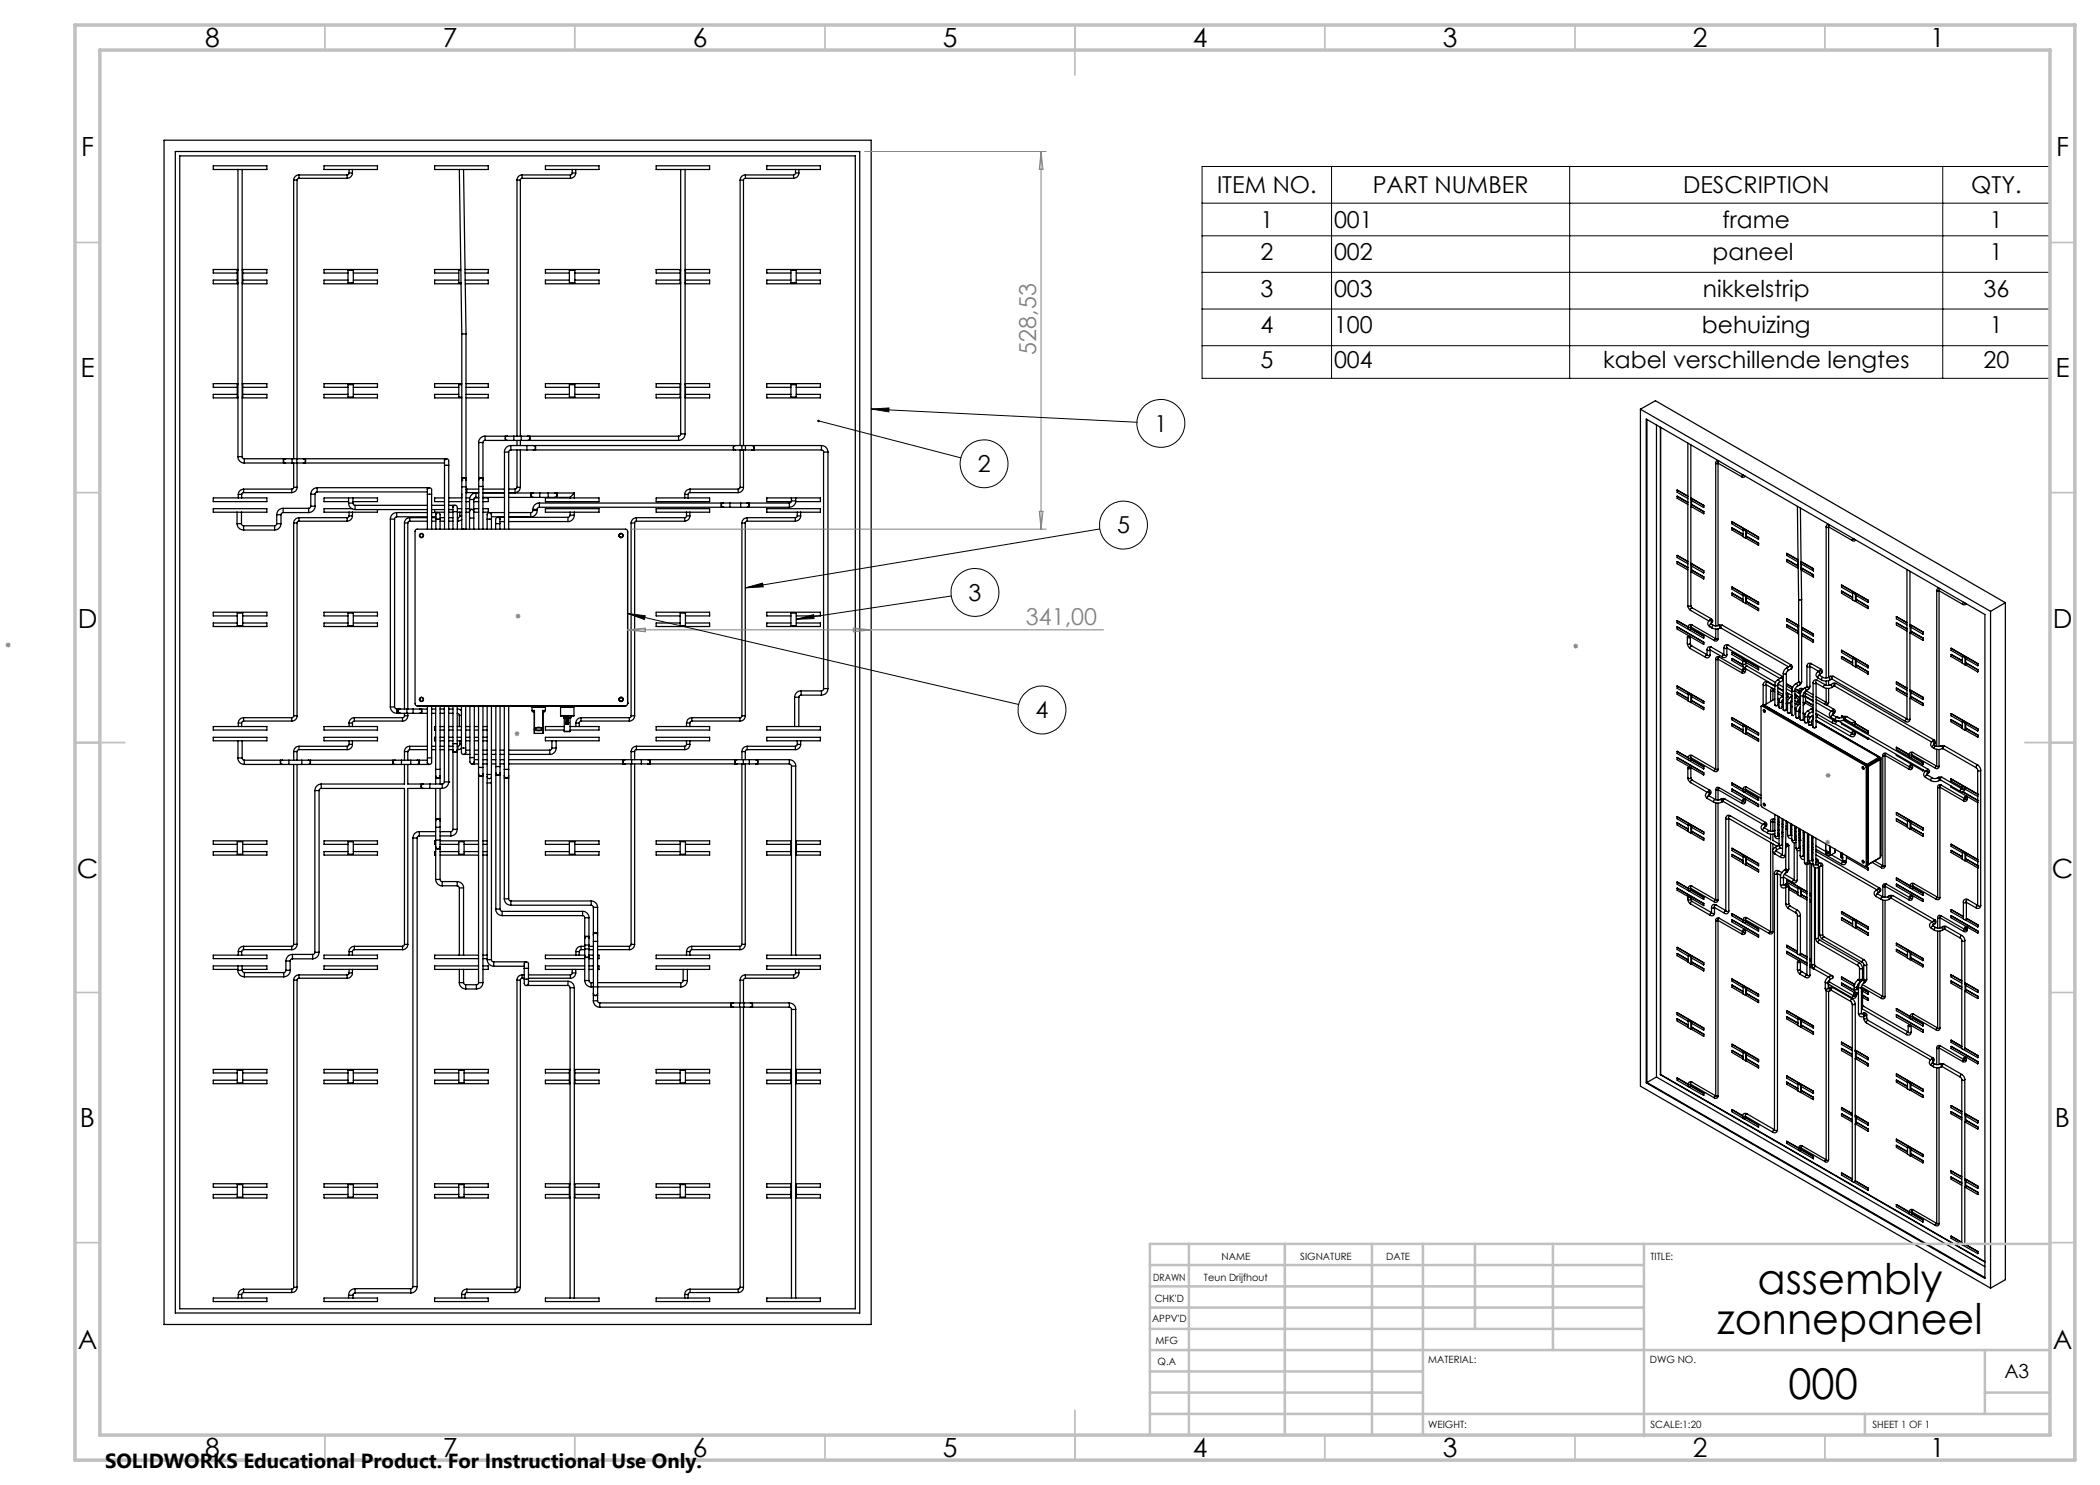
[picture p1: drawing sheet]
<svg xmlns="http://www.w3.org/2000/svg" width="420mm" height="297mm" viewBox="0 0 420 297" stroke-linecap="round" stroke-linejoin="round" font-family="sans-serif">
<defs><g id="words">
<g font-size="8.5">
<text x="351.5" y="258.8">assembly</text>
<text x="343.5" y="266.9">zonnepaneel</text>
<text x="357.7" y="279.7">000</text>
</g>
<g font-size="5.3">
<text x="41" y="9.5">8</text>
<text x="88.5" y="9.5">7</text>
<text x="138.5" y="9.5">6</text>
<text x="188.5" y="9.5">5</text>
<text x="238.5" y="9.5">4</text>
<text x="288.5" y="9.5">3</text>
<text x="338.5" y="9.5">2</text>
<text x="386" y="9.5">1</text>
<text x="16.2" y="31.2">F</text>
<text x="411.2" y="31.2">F</text>
<text x="16.1" y="75.5">E</text>
<text x="411.1" y="75.5">E</text>
<text x="15.5" y="125.5">D</text>
<text x="410.5" y="125.5">D</text>
<text x="15.4" y="175.5">C</text>
<text x="410.4" y="175.5">C</text>
<text x="16" y="225.5">B</text>
<text x="411" y="225.5">B</text>
<text x="15.5" y="269.7">A</text>
<text x="410.5" y="269.7">A</text>
<text x="41" y="291.5">8</text>
<text x="88.5" y="291.5">7</text>
<text x="138.5" y="291.5">6</text>
<text x="188.5" y="291.5">5</text>
<text x="238.5" y="291.5">4</text>
<text x="288.5" y="291.5">3</text>
<text x="338.5" y="291.5">2</text>
<text x="386" y="291.5">1</text>
</g>
<g font-size="4.7">
<text x="243.4" y="38.6">ITEM NO.</text>
<text x="274.6" y="38.6">PART NUMBER</text>
<text x="336.6" y="38.6">DESCRIPTION</text>
<text x="394.2" y="38.6">QTY.</text>
<text x="252.1" y="45.5">1</text>
<text x="266.8" y="45.5">001</text>
<text x="344.5" y="45.5">frame</text>
<text x="398" y="45.5">1</text>
<text x="252.1" y="52">2</text>
<text x="266.8" y="52">002</text>
<text x="342.5" y="52">paneel</text>
<text x="398" y="52">1</text>
<text x="252.1" y="59.4">3</text>
<text x="266.8" y="59.4">003</text>
<text x="340.6" y="59.4">nikkelstrip</text>
<text x="396.7" y="59.4">36</text>
<text x="252.1" y="66.7">4</text>
<text x="266.8" y="66.7">100</text>
<text x="340.4" y="66.7">behuizing</text>
<text x="398" y="66.7">1</text>
<text x="252.1" y="73.6">5</text>
<text x="266.8" y="73.6">004</text>
<text x="320.6" y="73.6">kabel verschillende lengtes</text>
<text x="396.7" y="73.6">20</text>
<text x="230.9" y="86.3">1</text>
<text x="195.5" y="94.4">2</text>
<text x="223.4" y="106.7">5</text>
<text x="193.7" y="120.2">3</text>
<text x="207.1" y="143.7">4</text>
</g>
<g font-size="4.7" fill="#808080">
<text x="207.2" y="70.9" transform="rotate(-90 207.2 70.9)">528,53</text>
<text x="205.2" y="125">341,00</text>
</g>
<text font-size="4.1" x="21" y="293.7">SOLIDWORKS Educational Product. For Instructional Use Only.</text>
<text font-size="3.9" x="400.9" y="275.5">A3</text>
<g font-size="2">
<text x="244.3" y="252">NAME</text>
<text x="260" y="251.9">SIGNATURE</text>
<text x="277.2" y="251.9">DATE</text>
<text x="330.1" y="251.9">TITLE:</text>
<text x="230.6" y="256.1">DRAWN</text>
<text x="240.8" y="256.1">Teun Drijfhout</text>
<text x="230.9" y="260.3">CHK'D</text>
<text x="230.4" y="264.4">APPV'D</text>
<text x="231.1" y="268.8">MFG</text>
<text x="231.5" y="273">Q.A</text>
<text x="285.6" y="272.5">MATERIAL:</text>
<text x="330" y="272.5">DWG NO.</text>
<text x="285.6" y="285.5">WEIGHT:</text>
<text x="330.1" y="285.6">SCALE:1:20</text>
<text x="374.5" y="285.6">SHEET 1 OF 1</text>
</g>
</g></defs>
<g fill="none" stroke="#000" stroke-width=".25">
<path d="M32.8 28h141.4v236.9h-141.4zM35.1 30.3h136.8v232.3h-136.8zM35.9 31.2h135.2v230.6h-135.2zM47.6 33.9h.8M47.6 33.9v57.4M47.6 33.9h-4.9v-.7h10.7v.7h-5M48.4 33.9v57.4M58.7 36h.7M58.7 36v55.8M59.4 36v55.8M59.8 35.7l-.3 .1-.1 .2M59.8 35a1.02 1.02 0 0 0-1.1 1"/>
<path d="M59.8 35v.7M59.8 35h9.6M59.8 35.7h9.6M69.4 35v.7M69.8 34.6l-.4 .4M69.8 33.9h.7M69.8 34.6h.7M69.8 33.9v.7M69.8 33.9h-5v-.7h10.7v.7h-5M70.5 34.6a1.09 1.09 0 0 1-1.1 1.1M70.5 33.9v.7M91.9 33.9l.5 32.9"/>
<path d="M91.9 33.9h.8M91.9 33.9h-5v-.7h10.7v.7h-4.9M92.7 33.9l.5 32.9M103.4 36h.7M103.4 36v51.2M104.1 36v51.2M104.4 35.7l-.3 .3M104.4 35a.97 .97 0 0 0-1 1M104.4 35v.7M104.4 35h9.7M104.4 35.7h9.7M114.1 35v.7"/>
<path d="M114.4 34.6v.2l-.3 .2M114.4 33.9h.7M114.4 34.6h.7M114.4 33.9v.7M114.4 33.9h-5.3v-.7h10.7v.7h-4.7M115.1 34.6a1.09 1.09 0 0 1-1 1.1M115.1 33.9v.7M136.1 33.9h.9M136.1 33.9v52.9M136.1 33.9h-4.9v-.7h10.7v.7h-4.9M137 33.9v52.9M148 36h.7"/>
<path d="M148 36v53.1M148.7 36v53.1M149.1 35.7l-.3 .1-.1 .2M149.1 35a1.02 1.02 0 0 0-1.1 1M149.1 35v.7M149.1 35h9.6M149.1 35.7h9.6M158.7 35v.7M159.1 34.6l-.4 .4M159.1 33.9h.7M159.1 34.6h.7M159.1 33.9v.7"/>
<path d="M159.1 33.9h-5.7v-.7h10.7v.7h-4.3M159.8 34.6a1.09 1.09 0 0 1-1.1 1.1M159.8 33.9v.7M47.4 56h-4.7v.8h4.9M47.6 54.1h-.2v2.4h.2M47.6 53.9h-4.9v.7h4.7M48.4 54.1h.1v2.4h-.1M48.4 53.9h5v.7h-4.9M48.5 56h4.9v.8h-5M69.6 54.1h1.1v2.4h-1.1zM69.6 54.6h-4.8v-.7h10.7v.7h-4.8M69.6 56h-4.8v.8h10.7v-.8h-4.8"/>
<path d="M91.8 56h-4.9v.8h5.3M92.1 54.1h-.3v2.4h.4M92.1 53.9h-5.2v.7h4.9M93 53.9h4.6v.7h-4.6M93 56h4.6v.8h-4.5M113.9 54.6h-4.8v-.7h10.7v.7h-4.8M113.9 56h-4.8v.8h10.7v-.8h-4.8M113.9 54.1h1.1v2.4h-1.1zM136 56h-4.8v.8h4.9M136.1 54.1h-.1v2.4h.1M136.1 53.9h-4.9v.7h4.8M137 54.1v2.4"/>
<path d="M137 53.9h4.9v.7h-4.8M137.1 56h4.8v.8h-4.9M158.2 54.1h1v2.4h-1zM158.2 54.6h-4.8v-.7h10.7v.7h-4.9M158.2 56h-4.8v.8h10.7v-.8h-4.9M47.4 78.9h-4.7v.7h4.9M47.6 76.9h-.2v2.5h.2M47.6 76.7h-4.9v.8h4.7M48.4 76.9h.1v2.5h-.1M48.4 76.7h5v.8h-4.9M48.5 78.9h4.9v.7h-5M69.6 76.9h1.1v2.5h-1.1z"/>
<path d="M69.6 77.5h-4.8v-.8h10.7v.8h-4.8M69.6 78.9h-4.8v.7h10.7v-.7h-4.8M91.8 78.9h-4.9v.7h5.5M92.4 66.8v28.8M92.4 76.9h-.6v2.5h.6M92.4 76.7h-5.5v.8h4.9M93.2 66.8v28.8M93.2 66.8h-.8M93.2 66.8h.1M93.2 76.7h4.4v.8h-4.4M93.2 78.9h4.4v.7h-4.4M113.9 77.5h-4.8v-.8h10.7v.8h-4.8"/>
<path d="M113.9 78.9h-4.8v.7h10.7v-.7h-4.8M113.9 76.9h1.1v2.5h-1.1zM136 78.9h-4.8v.7h4.9M136.1 76.9h-.1v2.5h.1M136.1 76.7h-4.9v.8h4.8M137 76.9v2.5M137 76.7h4.9v.8h-4.8M137.1 78.9h4.8v.7h-4.9M158.2 76.9h1v2.5h-1zM158.2 77.5h-4.8v-.8h10.7v.8h-4.9M158.2 78.9h-4.8v.7h10.7v-.7h-4.9M47.6 91.3a1.21 1.21 0 0 0 1.3 1.3"/>
<path d="M47.6 91.3h.8M47.7 99.6h.6M47.7 98.9h.6M47.7 98.9v.7M47.7 99.6h-5v.7h10.7v-.7h-5.1M48.3 98.9v.7M48.4 91.3l.2 .4 .3 .1M48.7 98.5l-.2 .1-.2 .3M48.7 97.8a1.09 1.09 0 0 0-1 1.1M48.7 97.8v.7M48.7 97.8h9.6M48.7 98.5h9.6"/>
<path d="M48.9 91.8v.8M48.9 91.8h7.8M48.9 92.6h7.8M56.7 91.8h.4M56.7 92.6h.4M56.7 91.8v.8M57.1 92.6h1.3M57.1 91.8h1.3M57.1 91.8a.42 .42 0 0 0-.4 .4 .42 .42 0 0 0 .4 .4M58.3 97.8v.7M58.4 91.8v.8M58.4 91.8h1"/>
<path d="M58.4 92.6h1M58.7 97.5l-.1 .2-.3 .1M58.7 97.5h.7M58.7 92.6v4.9M59.4 92.6h1.3M59.4 91.8h1.3M59.4 91.8v.8M59.4 97.5a1.02 1.02 0 0 1-1.1 1M59.4 92.6v4.9M60.7 91.8h.4M60.7 92.6h.4M60.7 91.8a.42 .42 0 0 1 .4 .4 .42 .42 0 0 1-.4 .4"/>
<path d="M61.1 91.8v.8M61.1 91.8h27.8M61.1 92.6h27.8M62.2 98.8h.8M62.2 98.8v2.4M63 98.8v2.4M63.4 98.4l-.3 .2-.1 .2M63.4 97.5a1.33 1.33 0 0 0-1.2 1.3M63.4 97.5v.9M63.4 97.5h22.1M63.4 98.4h22.1M69.7 99.6h.9"/>
<path d="M69.7 99.6v1M69.7 99.6h-4.9v.7h4.9M70.6 99.6v1M70.6 99.6h4.9v.7h-4.9M85.5 98v.8M85.5 97.5h.4M85.5 98.8h.8M85.5 97.5v.5M85.5 98.8v7M85.9 97.5a1.01 1.01 0 0 1 .4 1.3M85.9 97.5l-.3 .1-.1 .4M86.3 98.8v7"/>
<path d="M88.9 92.2v.9M88.9 91.8h.4M88.9 93.1h.8M88.9 91.8v.4M88.9 93.1v12.7M88.9 99.6h-2v.7h2M89.3 91.8a1.01 1.01 0 0 1 .4 1.3M89.3 91.8l-.4 .2v.2M89.7 93.1v12.7M89.7 99.6h2.6M92.3 99.6h.1M92.3 98.9h.1"/>
<path d="M92.3 98.7v.9M92.4 96.1h.1M92.4 96.2v1.1M92.4 97.3v8.5h.4M92.4 95.6v.4M92.4 95.6h.4M92.4 97.3l.8 .1M92.8 95.6a.92 .92 0 0 1 .4 1.3v.5M92.8 95.6l-.3 .2-.1 .4M92.8 95.6h.4M93.2 97.4v8.4M93.2 95.6v.4"/>
<path d="M93.2 99.6h.7M93.4 98.5l-.2 .1M93.4 97.8v.7M93.4 97.8h2.3M93.4 98.5h2.3M93.4 97.8l-.2 .1M93.9 99.9h.9M93.9 99.9v2M94.8 99.9v2M94.9 99.6h.8M95.2 99.5l-.3 .1-.1 .3M95.2 98.6a1.33 1.33 0 0 0-1.3 1.3"/>
<path d="M95.2 98.6v.9M95.2 99.5h.5M95.2 98.6h.5M95.7 96v1.3M95.7 95.6v.4M95.7 96a.42 .42 0 0 1 .5-.4 .42 .42 0 0 1 .4 .4M95.7 97.3h.9M95.7 88.5h.9M95.7 95.6h.9M95.7 88.5v7.1M95.7 97.3v8.5M96.6 96v1.3"/>
<path d="M96.6 95.6v.4M96.6 99.5h4.3M96.6 98.6h4.3M96.6 88.5v7.1M96.6 97.3v8.5M96.6 97.8h4.3M96.6 98.5h4.3M96.6 99.6h1v.7h-1M97 88.1l-.3 .1-.1 .3M97 87.2a1.21 1.21 0 0 0-1.3 1.3M97 87.2v.9M97 88.1h4.1"/>
<path d="M97 87.2h4.1M100.9 90.4h.8M100.9 90.4v15.4M101.1 88.1h.4M101.1 87.2h.4M101.1 87.2v.9M101.5 87.2h1.3M101.5 88.1h1.3M101.5 87.2a.42 .42 0 0 0-.4 .5 .42 .42 0 0 0 .4 .4M101.7 99.5h4.5M101.7 98.6h4.5M101.7 90.4v15.4"/>
<path d="M101.7 97.8h1.3M101.7 98.5h1.3M102.2 90l-.3 .1-.2 .3M102.2 89.1a1.27 1.27 0 0 0-1.3 1.3M102.2 89.1v.9M102.2 90h3.2M102.2 89.1h3.2M102.8 87.2v.9M102.8 88.1h1.4M102.8 87.2h1.4M103 97.8v.7M103.4 97.5l-.1 .2-.3 .1"/>
<path d="M103.4 97.5h.7M103.4 88.1v1M103.4 90v7.5M104.1 97.5a1.09 1.09 0 0 1-1.1 1M104.1 88.1v1M104.1 90v7.5M104.2 87.2h1.4M104.2 88.1h1.4M104.2 87.2v.9M105.4 89.1h1.3M105.4 90h1.3M105.4 89.1v.9"/>
<path d="M105.6 88.1h.4M105.6 87.2h.4M105.6 87.2a.42 .42 0 0 1 .4 .5 .42 .42 0 0 1-.4 .4M106 87.2v.9M106 88.1h29.7M106 87.2h29.7M106.2 99.5h.4M106.2 98.6h.4M106.2 98.6v.9M106.6 98.6h1.3M106.6 99.5h1.3M106.6 98.6a.44 .44 0 0 0-.4 .4 .44 .44 0 0 0 .4 .5"/>
<path d="M106.7 90h.4M106.7 89.1h.4M106.7 89.1a.44 .44 0 0 1 .4 .4 .44 .44 0 0 1-.4 .5M107.1 89.1v.9M107.1 90h39.6M107.1 89.1h39.6M107.9 98.6v.9M107.9 99.5h1.7M107.9 98.6h1.7M109.6 98.6h1.3M109.6 99.5h1.3M109.6 98.6v.9"/>
<path d="M110.9 99.5h.5M110.9 98.6h.5M110.9 98.6a.44 .44 0 0 1 .5 .4 .44 .44 0 0 1-.5 .5M111.4 98.6v.9M111.4 99.5h2.6M111.4 98.6h3.5M114 99.6h.9M114 99.5v.1M114 99.6h-4.9v.7h10.7v-.7h-4.9M114.9 98.6l-.9 .9M114.9 98.6v1M135.7 87.2v.9"/>
<path d="M136.1 86.8l-.1 .3-.3 .1M136.1 86.8h.9M136.9 99.6h.7M136.9 98.9h.7M136.9 98.9v.7M136.9 99.6h-5.7v.7h10.7v-.7h-4.3M137 86.8a1.33 1.33 0 0 1-1.3 1.3M137.6 98.9v.7M138 98.5l-.2 .1-.2 .3M138 97.8a1.09 1.09 0 0 0-1.1 1.1M138 97.8v.7M138 97.8h9.6"/>
<path d="M138 98.5h9.6M146.7 90h.4M146.7 89.1h.4M146.7 89.1v.9M147.1 89.1h1.3M147.1 90h1.3M147.1 89.1a.44 .44 0 0 0-.4 .4 .44 .44 0 0 0 .4 .5M147.6 97.8v.7M148 97.5l-.1 .2-.3 .1M148 97.5h.7M148 90v7.5M148.4 89.1v.9"/>
<path d="M148.4 90h.7M148.4 89.1h.7M148.7 97.5a1.09 1.09 0 0 1-1.1 1M148.7 90v7.5M149.1 89.1h1.3M149.1 90h1.3M149.1 89.1v.9M150.4 90h.4M150.4 89.1h.4M150.4 89.1a.44 .44 0 0 1 .4 .4 .44 .44 0 0 1-.4 .5M150.8 89.1v.9M150.8 90h13.5"/>
<path d="M150.8 89.1h13.5M158.3 99.6h.8M158.3 99.6v.6M158.3 99.6h-4.9v.7h4.9M159.1 99.6v.6M159.1 99.6h5v.7h-5M164.3 90l.3 .1 .1 .3M164.3 89.1a1.33 1.33 0 0 1 1.3 1.3M164.3 89.1v.9M164.7 90.4h.9M164.7 90.4v47.3M165.6 90.4v47.3"/>
<path d="M328.1 81.8l70 40.5M328.1 81.8v135.4l70 40.4M328.1 81.8l3-1.7 70 40.4M329.2 83.8l67.8 39.1v132.8l-67.8-39.1zM329.4 83.9v132.6M331.3 85v130.4M332.1 85.4v129.5M332.1 85.5v129.4M335.4 99.3l2.2 1.2M335.4 98l2.2 1.2zM335.4 98v.5l2.2 1.2M335.4 99.3v.4l2.2 1.2"/>
<path d="M337.6 88.6v32.5M338.1 99.9h.1M338.2 89v10.8M338.2 99.9v13M338.2 99.7l.1 .1M338.3 99.8v1.4l-.1 .1M338.3 99.8l-.1 .1M343.1 92.6l.2 .1 .3-.1M343.1 92.6v32.6M343.6 92.6h.1M343.6 92.6l4.8 2.8M343.6 92.6v32.5"/>
<path d="M343.7 92.1a.44 .44 0 0 0-.6 .5M343.8 92.2l-.2 .2v.2M348.5 95l-.2 .3 .1 .1M348.7 95l.1 .1M349 95.2l-.3 .3-.3-.1M47.4 104.7a1.33 1.33 0 0 0 1.3 1.3M47.4 102.4h.9M47.4 104.7h.9M47.4 102.4v2.3M47.4 102.4h-4.7v-.7h10.7v.7h-5.1M48.3 104.7l.2 .4 .2 .1M48.3 102.4v2.3"/>
<path d="M48.7 105.2v.8M48.7 105.2h6.2M48.7 106h6.2M54.9 105.2v.8M55.4 104.7l-.5 .5M55.4 104.7h.8M55.4 102.9h.8M55.4 102.9v1.8M56.2 104.7a1.33 1.33 0 0 1-1.3 1.3M56.2 102.9v1.8M56.6 102.5l-.3 .2-.1 .2M56.6 101.7a1.26 1.26 0 0 0-1.2 1.2"/>
<path d="M56.6 101.7v.8M56.6 101.7h5.1M56.6 102.5h5.1M58.7 104.6h.7M58.7 104.6v38.6M59.4 104.6v38.6M59.8 104.2l-.2 .1-.2 .3M59.8 103.5a1.09 1.09 0 0 0-1.1 1.1M59.8 103.5v.7M59.8 103.5h9.6M59.8 104.2h9.6M61.7 101.7v.8"/>
<path d="M62.2 101.2l-.2 .4-.3 .1M62.2 101.2h.8M63 101.2a1.26 1.26 0 0 1-1.3 1.3M69.4 103.5v.7M69.7 100.6a1.33 1.33 0 0 0 1.3 1.3M69.7 100.6h.9M69.8 103.2l-.1 .2-.3 .1M69.8 102.4h.7M69.8 103.2h.7M69.8 102.4v.8M70.4 101.7h-5.6v.7h5M70.5 103.2a1.09 1.09 0 0 1-1.1 1"/>
<path d="M70.5 102.4v.8M70.6 100.6l.1 .3 .3 .2M71 101.1v.8M71 101.1h14.5M71 101.9h14.5M75.5 101.9v.5h-5M78.1 103.8h.8M78.1 103.8v37.6M78.9 103.8v37.6M79.3 103.4l-.3 .2-.1 .2M79.3 102.5a1.33 1.33 0 0 0-1.2 1.3M79.3 102.5v.9"/>
<path d="M79.3 102.5h6.2M79.3 103.4h6.2M80.9 104.6h.7M80.9 104.6v37.2M81.6 104.6v37.2M82 104.2l-.3 .1-.1 .3M82 103.5a1.02 1.02 0 0 0-1.1 1.1M82 103.5v.7M82 103.5h3.5M82 104.2h3.5M83.1 105.9l.3-.1h41.8l.2 .1 .1 .4-.1 34.7-.2 .2-42-.1-.2-.3v-34.7zM84 107.2l-.1 .1"/>
<path d="M86.3 102.5h.9M86.3 103.4h.9M86.3 101.1h2.6M86.3 101.9h2.6M86.3 103.5h.9M86.3 104.2h.9M86.9 101.9v.5h2M87.2 102.9v.9M87.2 102.5h.4M87.2 103.8h.8M87.2 102.5v.4M87.2 103.8v2"/>
<path d="M87.6 102.5a1.01 1.01 0 0 1 .4 1.3M87.6 102.5l-.3 .1-.1 .3M88 103.8v2M88 103.5h.9M88 104.2h.9M89.7 101.1h.9M89.7 101.9h.9M89.7 103.5h.9M89.7 104.2h.9M89.7 102.4h.9M89.7 100.3h2.7M90.6 101.5v.8"/>
<path d="M90.6 101.5a.47 .47 0 0 1 .6-.4 .47 .47 0 0 1 .3 .6v.6M90.6 101.1h.4M90.6 102.3h.9M90.6 101.1v.4M90.6 102.3v3.5M91.5 102.3v3.5M91.5 103.5h.1M91.5 104.2h.1M91.5 101.7h.9M91.5 102.4h.5M91.6 103.5v.7M92 103.2l-.1 .2-.3 .1"/>
<path d="M92 102.4h.4M92 103.2h.4M92 102.4v.8M92.4 103.9l-.8 .3M93.2 101.7h.7M93.2 102.4h.7M93.2 100.3h.7M93.9 102.3v1.3M93.9 101.9v.4M93.9 102.3a.42 .42 0 0 1 .4-.4 .42 .42 0 0 1 .5 .4M93.9 103.6h.9M93.9 101.9h.9"/>
<path d="M93.9 103.6v2.2M94.8 102.3v1.3M94.8 101.9v.4M94.8 103.6v2.2M94.8 101.7h.9M94.8 102.4h.9M94.8 100.3h.9M96.6 101.7h1v.7h-1M97.4 103.8h.9M97.4 103.8v2M97.9 102.5a1.01 1.01 0 0 0-.5 1.3M97.9 102.5h.4"/>
<path d="M97.9 102.5l.2 .1 .2 .3M98.3 102.9v.9M98.3 102.5v.4M98.3 102.5h2.6M98.3 103.4h2.6M98.3 103.8v2M99.1 104.7h.9M99.1 104.7v1.1M99.6 103.5h.4M100 103.9a.48 .48 0 0 0-.7-.3 .48 .48 0 0 0-.2 .7v.4M100 103.9v.8M100 103.5v.4"/>
<path d="M100 104.7v1.1M100 104.3h.9M100 103.5h.9M101.7 102.5h4.5M101.7 103.4h4.5M101.7 104.3h11.9M101.7 103.5h11.9M106.2 102.5v.9M106.6 102.1l-.1 .3-.3 .1M106.6 101.9h.8M106.6 102.1h.8M106.6 101.9v.2"/>
<path d="M107.4 102.1a1.21 1.21 0 0 1-1.2 1.3M107.4 101.9v.2M107.9 101.5l-.4 .1-.1 .3M107.9 100.6a1.27 1.27 0 0 0-1.3 1.3M107.9 100.6v.9M107.9 101.5h36.4M107.9 100.6h36.4M113.6 103.5v.8M114 103l-.1 .3-.3 .2M114 102.4h.9M114 103h.9M114 102.4v.6"/>
<path d="M114 102.4h-4.9v-.7h10.7v.7h-4.9M114.9 103a1.26 1.26 0 0 1-1.3 1.3M114.9 102.4v.6M123.8 107.2h.1M124.2 106.7a.42 .42 0 0 0-.4 .4 .42 .42 0 0 0 .4 .4M126.2 104.6h.7M126.2 104.6v38.6M126.9 104.6v38.6M127.3 104.2l-.3 .2-.1 .2M127.3 103.5a1.09 1.09 0 0 0-1.1 1.1M127.3 103.5v.7M127.3 103.5h9.6"/>
<path d="M127.3 104.2h9.6M136.9 103.5v.7M137.3 103.2l-.4 .3M137.3 102.4h.7M137.3 103.2h.7M137.3 102.4v.8M137.3 102.4h-6.1v-.7h10.7v.7h-3.9M138 103.2a1.02 1.02 0 0 1-1.1 1M138 102.4v.8M144.3 101.5h.4M144.3 100.6h.4M144.3 100.6v.9"/>
<path d="M144.7 100.6h1.3M144.7 101.5h1.3M144.7 100.6a.42 .42 0 0 0-.4 .4 .42 .42 0 0 0 .4 .5M146 100.6v.9M146 101.5h2.1M146 100.6h2.1M148.1 100.6h1.3M148.1 101.5h1.3M148.1 100.6v.9M148.4 104.6h.6M148.4 104.6v38.6M149 104.6v38.6"/>
<path d="M149.4 101.5h.5M149.4 100.6h.5M149.4 104.2l-.2 .1-.2 .3M149.4 103.5a1.09 1.09 0 0 0-1 1.1M149.4 100.6a.42 .42 0 0 1 .5 .4 .42 .42 0 0 1-.5 .5M149.4 103.5v.7M149.4 103.5h9.7M149.4 104.2h9.7M149.9 100.6v.9M149.9 101.5h8M149.9 100.6h8M157.9 100.6v.9"/>
<path d="M158.3 100.2l-.2 .3-.2 .1M158.3 100.2h.8M159.1 103.5v.7M159.1 100.2a1.26 1.26 0 0 1-1.2 1.3M159.5 103.2l-.2 .2-.2 .1M159.5 102.4h.6M159.5 103.2h.6M159.5 102.4v.8M159.5 102.4h-6.1v-.7h10.7v.7h-4M160.1 103.2a1.09 1.09 0 0 1-1 1M160.1 102.4v.8M335.4 112.3l2.2 1.2"/>
<path d="M335.4 111.1l2.2 1.2zM335.4 111.1v.4l2.2 1.2M335.4 112.3v.4l2.2 1.3M335.4 112.3l2.2 1.3M338.1 112.9l.1 .1M338.1 101.3h.1M338.2 113v8.1M338.2 112.8l.1 .1M338.2 101.3l2.5 1.4M338.2 114.4l2.5 1.4M338.3 112.9l-.1 .1M338.3 112.9v1.4l-.2 .1"/>
<path d="M338.3 100.9l2.4 1.4M338.3 100.1l2.4 1.4M338.3 113.2l2.4 1.4M340.7 114.2l-2.5-1.6 2.5 1.6M340.7 114.2h.1M340.7 101.1v.4M340.7 102.3v.4M340.7 114.2v.4M340.7 115.4v.4M340.7 115.4l-2.4-1.4 2.4 1.4M340.7 101.1l-2.5-1.5 2.5 1.5M340.7 101.1h.1"/>
<path d="M340.7 102.3h.1M340.7 115.4h.1M346.4 104.3l5.3 3.1M346.4 118.6l2.2 1.3M346.4 117.4l5.3 3.1M346.4 105.6l2.2 1.3M346.4 104.3v.5l2.2 1.3M346.4 105.6v.4l2.2 1.3M346.4 117.4v.4l2.2 1.3M346.4 118.6v.5l2.2 1.3M348.6 105.9v1.4l.5 .4M348.6 119v1.4l.5 .3"/>
<path d="M348.6 119l.5 .3M348.6 119l.2-.1 .5 .3M348.6 105.9l.5 .3M348.6 105.9l.2-.1 .5 .3M349.1 106.2v1.5M349.1 119.3v1.4M349.2 107.6l2.5 1.4M349.3 119.2v1.4l-.2 .1M349.3 119.2l-.2 .1M349.3 106.1v1.5l-.2 .1M349.3 106.1l-.2 .1M349.3 107.2l2.4 1.4"/>
<path d="M349.3 107.3l2.4 1.3M349.3 106.5l2.4 1.3M349.3 119.5l2.4 1.4M351.7 107.4h.1M351.7 109h.1M351.7 107.4v.4M351.7 108.6v.4M351.7 107.8h.1M357.3 111.9l2.3 1.3M357.3 110.7l2.3 1.3M357.3 111.9v.4l2.3 1.3M357.3 110.7v.4l2.3 1.3"/>
<path d="M357.3 111.9h.1M357.4 111.9l2.2 1.3M359.5 101.3l.2 18.6M359.6 112.3v1.4M359.6 112.3h.1M359.6 113.7h.1M359.6 112.2v.1M359.7 119.9v16.4M359.7 119.9l.2 .1 .4-.1M360.1 101.6l.2 18.3M360.2 112.5h.1M360.2 112.3l2.5 1.4"/>
<path d="M360.2 112.4l2.5 1.4M360.3 113.9h.1M360.3 112.5h-.1M360.3 112.5v1.4M360.3 113.6l2.4 1.4M360.3 112.8l2.4 1.4M360.3 114l2.4 1.4M360.3 119.8v16.5M362.7 113.8v.4M362.7 115v.4M362.7 115h.1M362.7 113.7v.5"/>
<path d="M362.7 113.7v.1M365.2 105.4l.2 .1 .3-.1M365.2 105.4v30.2M365.7 105.4h.1M365.7 105.4v30M365.7 105.4l4.8 2.7M365.8 104.9l-.5 .1-.1 .4M365.9 104.9l-.2 .4v.1M368.3 117l5.3 3M368.3 117l5.3 3.1M368.3 117v.4l2.2 1.3M368.3 118.2v.4l2.2 1.3"/>
<path d="M368.3 118.2l2.2 1.3zM370.5 118.6l.6 .3M370.5 118.6v1.4l.6 .3M370.5 118.6l.2-.1 .5 .3M370.7 107.7l-.2 .1v.3M370.7 107.8h.2M371.1 118.9v1.4M371.1 108l-.3 .2-.3-.1M371.2 118.8v1.4l-.1 .1M371.2 119.9l2.4 1.4M371.2 118.8l-.1 .1M371.2 119.1l2.4 1.4"/>
<path d="M381.4 113.9v29.9M382 114.3v10.8M387.3 118.1l.3 .2 .2-.2M387.3 118.1v31.2M387.8 118.1h.1M387.8 118.1v31.2M387.8 118.1l4.8 2.8M387.8 117.6a.44 .44 0 0 0-.5 .5M388 117.7l-.2 .2v.2M47.4 122.6h1.1v2.5h-1.1zM47.4 123.2h-4.7v-.8h10.7v.8h-4.9M47.4 124.6h-4.7v.7h10.7v-.7h-4.9"/>
<path d="M69.6 122.6h1.1v2.5h-1.1zM69.6 123.2h-4.8v-.8h10.7v.8h-4.8M69.6 124.6h-4.8v.7h10.7v-.7h-4.8M83.9 139.9h.1M124.5 139.6a.42 .42 0 0 0-.6 0 .42 .42 0 0 0 0 .6M136 122.6h1.1v2.5h-1.1zM136 123.2h-4.8v-.8h10.7v.8h-4.8M136 124.6h-4.8v.7h10.7v-.7h-4.8M158.2 122.6h1v2.5h-1zM158.2 123.2h-4.8v-.8h10.7v.8h-4.9M158.2 124.6h-4.8v.7h10.7v-.7h-4.9M158.9 139.4h.9"/>
<path d="M158.9 139.4v5.9M159.8 139.4v5.9M160.2 139l-.3 .1-.1 .3M160.2 138.2a1.27 1.27 0 0 0-1.3 1.2M160.2 138.2v.8M160.2 138.2h4.1M160.2 139h4.1M164.3 138.2v.8M164.7 137.7l-.1 .3-.3 .2M164.7 137.7h.9M165.6 137.7a1.33 1.33 0 0 1-1.3 1.3M335.4 125.4v.4l5.3 3.1"/>
<path d="M335.4 138.5l2.2 1.2M335.4 137.2l5.3 3.1M335.4 125.4l5.3 3M335.4 124.2l2.3 1.2M335.4 124.2v.4l5.3 3M335.4 137.2v.5l2.2 1.2M335.4 138.5v.3l2.2 1.4M337.5 128.7l.2 .7 .4 .3M337.5 128.7l.2 .2 .4-.2M337.5 127.4v1.3M337.6 121.1l.1 .5 .4 .5M337.6 127.3a.25 .25 0 0 1 .3-.1 .25 .25 0 0 1 .1 .3 .28 .28 0 0 1-.3 .1 .28 .28 0 0 1-.2-.3z"/>
<path d="M337.6 121.1l.1 .1 .5-.1M337.6 138.8l.6 .3M337.6 138.8v1.4l.6 .3M337.6 138.8l.2-.1 .5 .3M337.7 125.4v.4l.2 .1 .2-.1v-.4M337.7 125.4l.1 .1 .3-.1M338.1 128.7l.2 .5M338.1 129.7l3 1.8M338.1 127.4v1.3M338.1 125.4h.1M338.1 122.1l3.7 2.1M338.1 125.4l4.8 2.7"/>
<path d="M338.1 125.7l2.6 1.5M338.2 121.1l.2 .5M338.2 139.1v1.4M338.3 139v1.4l-.1 .1M338.3 139l-.1 .1M338.3 139.3l2.4 1.4M338.3 129.2a.34 .34 0 0 0-.3 .2 .34 .34 0 0 0 .1 .3M338.3 129.2l3.1 1.7M338.4 125a.43 .43 0 0 0-.5-.1 .43 .43 0 0 0-.2 .5M338.4 125l-.3 .1v.3M338.4 125l4.7 2.7M338.4 121.6a.34 .34 0 0 0-.3 .1 .34 .34 0 0 0 0 .4"/>
<path d="M338.4 121.6l3.9 2.2M340.7 127.2h.1M340.7 128.4h.1M340.7 127.2v.4M340.7 128.4v.5M341.4 130.9v.1M341.4 130a.33 .33 0 0 0 .6 0M341.4 130.9l.1 .2a.35 .35 0 0 0 .5-.2M341.4 130.9a.34 .34 0 0 0-.3 .2 .34 .34 0 0 0 0 .4M341.4 130v.9M341.9 130h.1M341.9 124.1a.71 .71 0 0 0 0 1.2"/>
<path d="M341.9 124.1a.36 .36 0 0 1 .4 .5M341.9 124.1h.4v.5M341.9 125.3l.5 .3M342 130l2.5 1.4M342 130.9a.57 .57 0 0 1-.3 .6 .57 .57 0 0 1-.6 0M342 130v.9M342.3 129.4a.54 .54 0 0 0-.6 0 .54 .54 0 0 0-.3 .6M342.3 124.6l-.1 .1 .1 .1M342.3 129.4l-.3 .2v.4M342.3 124.8a.36 .36 0 0 0-.4 .5M342.3 129.4l2.5 1.5M342.3 124.8l.4 .3"/>
<path d="M342.3 123.8a.43 .43 0 0 1 .2 .4 .43 .43 0 0 1-.2 .4M342.3 123.8l-.4 .3M342.3 124.6h.1M342.4 125.6l.1 .1a1.9 1.9 0 0 0 1.5-.1M342.7 125.1l.3 .1 .7-.1M342.7 125.1a.34 .34 0 0 0-.3 .2 .34 .34 0 0 0 0 .3M343.1 127.7v.1M343.1 127.7l.3 .2 .2-.2M343.1 127.7l-.2 .2v.2M343.1 131.8l.2 .1 .3-.1M343.1 125.8v1.9M343.1 131.8v22"/>
<path d="M343.6 131.8h.1M343.6 127.7a.43 .43 0 0 1-.2 .5 .43 .43 0 0 1-.5-.1M343.6 125.8v1.9M343.6 131.8v22M343.6 131.8l4.8 2.8M343.7 125.1a.36 .36 0 0 1 .3 .5M343.7 125.1h.8M343.7 125.1l.3 .1 .1 .2M343.7 125.1h.1M343.9 131.4a.45 .45 0 0 0-.5 0 .45 .45 0 0 0-.3 .4M343.9 131.4l-.3 .1v.3M343.9 131.4l4.7 2.8"/>
<path d="M344.1 125.6h.1M344.1 125.6h-.1M344.1 125.4v.2M344.1 125.4l.1 .2M344.2 125.6l13.5 7.8M344.5 125.1l-.3 .1-.1 .2M344.5 125.1l13.7 7.9M344.8 129.5a.35 .35 0 0 0 .6 .1M344.8 130.9a.34 .34 0 0 0 .6 0M344.8 130.9l-.3 .3v.2M344.8 129.5v1.4M345.3 129.5v.1"/>
<path d="M345.3 129.6l10.7 6.1M345.4 130.9a.54 .54 0 0 1-.3 .6 .54 .54 0 0 1-.6-.1M345.4 129.6v1.3M345.7 129a.57 .57 0 0 0-.9 .5M345.7 129h-.1a.35 .35 0 0 0-.3 .6M345.7 129l10.9 6.3M346.4 130.5v.4l2.1 1.2v.6M346.4 131.7l2.1 1.2M346.4 130.5l5.3 3M346.4 131.7v.4l2.5 1.5M346.4 131.7l2.1 1.3M348.5 132.7l.3 .7 .3 .3"/>
<path d="M348.5 132.7l.2 .2 .4-.2M348.6 132a.25 .25 0 0 1 .3-.1 .25 .25 0 0 1 .1 .4 .25 .25 0 0 1-.3 0 .25 .25 0 0 1-.1-.3zM348.6 134.2l.2 .1 .3-.1M348.6 134.2l-.2 .1v.3M348.6 133.7v.5M349 133.6l-.3 .1a.23 .23 0 0 0 .2 .2 .23 .23 0 0 0 .2-.2M349.1 132.7l.3 .5M349.1 134.2a.46 .46 0 0 1-.2 .4 .46 .46 0 0 1-.5 0M349.1 133.7l5.9 3.4M349.1 132.1v.6M349.1 133.7v.5M349.1 132.5l2.6 1.4"/>
<path d="M349.2 120.7l2.5 1.4M349.3 120.3l2.4 1.4M349.4 133.2a.34 .34 0 0 0-.3 .2 .34 .34 0 0 0 0 .3M349.4 133.2l5.7 3.3M351.7 133.9h.1M351.7 121.7h.1M351.7 120.5v.4M351.7 121.7v.4M351.7 133.5v.4M351.7 120.9h.1M351.7 122.1h.1M352.6 136.9l.2 .2 .4-.2"/>
<path d="M352.6 136.9v4.1M353.2 136.9h.1M353.2 136.9l1.8 1M353.2 136.9v3.9M353.5 136.4a.57 .57 0 0 0-.6 0 .57 .57 0 0 0-.3 .5M353.5 136.4l-.3 .2v.3M353.5 136.4l1.5 .9M354.1 138.1l.2 .2 .3-.2M354.1 138.1v2.2M354.5 137.7l-.3 .1-.1 .3M354.5 138.1h.1M354.6 138.1l.4 .3"/>
<path d="M354.6 138.1v1.9M354.6 137.8v.3M355 137v4a.34 .34 0 0 0 .6 0M355 137a.34 .34 0 0 0 .6 0M355 139.8l-2.2 1.2M355.5 136l-.3 .3-.2 .7M355.5 136h.1a.39 .39 0 0 1 .2 .5M355.5 136l.7-.4a.34 .34 0 0 1 .4 .1 .34 .34 0 0 1 0 .4M355.6 137v4M355.6 137.6l1.1 .7M355.6 138.3l1.1 .6M355.6 137.5l1.1 .6"/>
<path d="M355.6 138.7l.9 .5M355.6 139.7l.3 .2-.3-.2M355.6 139.8l.2 .2M355.6 136.8l1.1 .6M355.8 136.5l-.2 .5M356.4 139.3a1.11 1.11 0 0 0-.6 1M356.4 139.3l.3 .2M356.6 135.3l.1 .1M356.6 135.3l-.4 .3M356.6 136.1l-.8 .4M356.7 136l-.1 .1M356.7 139.8l-.3 .5"/>
<path d="M356.7 134.7v7.3l.1 .1M356.7 134.7a.34 .34 0 0 0 .6 0M356.7 139.2l-.3 .1M357.3 133.7a1.12 1.12 0 0 0-.6 1M357.3 138.9l.2 .4-.1 .1M357.3 138.7h.1M357.3 133.7v-.1a.35 .35 0 0 1 .2 .6M357.3 133.7l.6-.5a.34 .34 0 0 1 .4 .2 .34 .34 0 0 1-.1 .4M357.3 138.6l.1 .1M357.3 134.7v7.3M357.3 137.8l1.1 .6M357.3 138.5l1.1 .6"/>
<path d="M357.3 139.7l.3 .2M357.3 125l2.3 1.2M357.3 123.8l2.4 1.3M357.3 125v.4l2.3 1.3M357.3 123.8v.4l2.3 1.2M357.3 136.8v.4l1.1 .6M357.3 125l2.3 1.3M357.3 136.8l1.2 .7M357.3 136.8h.1M357.4 136.8l1.1 .7M357.4 138.7a.43 .43 0 0 1 0 .7M357.4 139.4l-.1 .1"/>
<path d="M357.5 134.2l-.2 .5M357.5 139.3l.5 .3M358.1 139.4l-.4 .5-.2 .5M358.1 139.4l.3 .2M358.2 133a.42 .42 0 0 1 .3 .4 .42 .42 0 0 1-.3 .4M358.2 133l-.3 .3M358.2 133.8l-.7 .4M358.4 140l-.3 .4M358.4 138.1v4.9l.3 .1h-.2l-.1-.3M358.4 138.1a.36 .36 0 0 0 .6 0M358.4 139.3l-.3 .1M359 138.1v4.8"/>
<path d="M359 139.1l.1 .5M359 138.8h.1M359 138.7l.1 .1M359 138.2l1.1 .6M359.1 137.8l.7 .4-.8-.4M359.1 138.8a.4 .4 0 0 1 .2 .4 .4 .4 0 0 1-.2 .4M359.1 139.6h-.1M359.2 136.7a1.65 1.65 0 0 0-.8 1.4M359.2 136.7l.3 .2v.4M359.2 139.5l.8 .5M359.3 139.1l.7 .5M359.3 139.2l.7 .4"/>
<path d="M359.5 137.3l-.4 .3-.1 .5M359.6 125.3v1.4l.1 .1M359.6 125.3l.1 .1M359.7 136.5h.1M359.7 136.5l-.5 .2M359.7 136.3v.2M359.7 136.3l.1 .2M359.7 125.2l-.1 .1M359.8 138.1v.5l.3 .1M359.8 138.1l.2 .2 .2-.2M359.8 136.5l.2 .3-.1 .2M359.9 137l-.4 .3"/>
<path d="M360 139v4.9l.3 .2 .3-.1M360 139l.1 .1a.33 .33 0 0 0 .5-.1M360.2 138.1h.1M360.2 138.1v.3M360.2 138.1l.1 .1M360.3 136.3l-.4 .7M360.3 136.3l-.2 .2h-.3M360.3 126.6l2.4 1.4M360.3 125.4l2.4 1.4M360.3 125.5l2.4 1.3M360.3 127.1l2.4 1.3M360.3 125.9l2.4 1.3"/>
<path d="M360.3 126.7l2.4 1.4M360.5 137.7a.45 .45 0 0 0-.5 0 .45 .45 0 0 0-.2 .4M360.5 137.7l-.3 .2v.2M360.5 137.7l.1 .1M360.6 139v5M360.9 137.7a1.73 1.73 0 0 0-.9 1.3M360.9 137.7l.3 .2-.1 .3M360.9 138.5l1.7 1M361 139.2h.1M361.1 138.6l-.4 .1M361.1 139.2l-.5 .2M361.1 139.2l1.5 .9"/>
<path d="M361.1 139.2v1.2M361.1 139.4l1.5 .9M361.1 138.2l-.3 .3-.2 .5M361.2 138.1l1.4 .9M361.2 138.7l-.2 .4 .1 .1M361.3 137.4h.2M361.3 137.4l-.4 .3M361.4 137.3l-.1 .1M361.4 137.3l.1 .1M361.4 133.2a.35 .35 0 0 0 .6 .1v4M361.4 133.2v4.1M361.5 137.4l.2 .3-.1 .2"/>
<path d="M361.6 137.9l-.5 .3M361.9 133.2h.1M361.9 133.2l1.8 1.1M362 137.3l-.1 .2-.3 .4M362 137.3l-.2 .1h-.3M362.3 132.7a.55 .55 0 0 0-.6 0 .55 .55 0 0 0-.3 .5M362.3 132.7l-.4 .3v.2M362.3 132.7l2 1.2M362.6 136.6v8.8l.2 .2 .3-.1M362.6 136.6a.35 .35 0 0 0 .6 0M362.7 126.8v.4M362.7 128.1v.3"/>
<path d="M362.7 128v.4M362.7 126.8h.1M362.7 128v.1M363.1 136.6h.1M363.2 136.6l1.6 .9M363.2 136.6v8.8l-.1 .1M363.2 139.3l2 1.2M363.2 139.9l1.8 1M363.5 136.1a.54 .54 0 0 0-.6-.1 .54 .54 0 0 0-.3 .6M363.5 136.1a.34 .34 0 0 0-.3 .1 .34 .34 0 0 0 0 .4M363.5 136.1l1.6 .9M363.6 134.3a.69 .69 0 0 0-.4 .7 .69 .69 0 0 0 .4 .6"/>
<path d="M363.6 134.3h.1a.35 .35 0 0 1 .2 .6M363.6 134.3l.5-.2 .2 .2v.4M363.6 135.6l.7 .4M363.9 134.9l-.1 .1 .1 .1M363.9 135.1a.36 .36 0 0 0-.3 .5M363.9 135.1l.7 .4M364.3 133.9a.46 .46 0 0 1 0 .8M364.3 133.9h-.2l-.2 .3M364.3 134.7l-.4 .2M364.3 136l.1 .1a1.9 1.9 0 0 0 1.5-.1M364.6 135.5l.3 .1 .7-.1M364.6 135.5a.34 .34 0 0 0-.3 .2 .34 .34 0 0 0 0 .3"/>
<path d="M364.8 137.5a1.9 1.9 0 0 0 1.6 0M365.1 137l.3 .1 .6-.1M365.1 137a.34 .34 0 0 0-.4 .2 .34 .34 0 0 0 .1 .3M365.2 136.2v.9M365.2 137.7v2.8M365.6 135.5a.36 .36 0 0 1 .3 .5M365.7 136.1v1M365.7 137.7v2.8M366 135.3h.7M366 135.3l.2 .1 .1 .3M366 135.3l-.4 .2M366 137h.1a.35 .35 0 0 1 .3 .5"/>
<path d="M366.3 135.8h.1M366.3 135.8l-.4 .2M366.3 135.7l.1 .1M366.3 135.7v.1M366.4 135.8l14.7 8.5M366.5 136.7l.4-.1 .3 .1M366.5 136.7l.3 .1 .1 .3M366.5 136.7l-.5 .3M366.7 135.3l-.3 .1-.1 .3M366.7 135.3l14.7 8.5M366.8 137.2h.2M366.8 137.2l-.4 .3"/>
<path d="M366.9 137.1l.1 .1M366.9 137.1l-.1 .1M367 137.2l19.3 11.2M367.2 136.7l-.2 .1-.1 .3M367.2 136.7l19.7 11.3M368.3 130.1l5.3 3M368.3 131.3l2.2 1.3M368.3 130.1v.4l2.2 1.3M368.3 131.3v.4l2.2 1.3M370.5 131.7v1.4l.6 .3M370.5 131.7l.6 .2M370.5 131.7l.2-.2 .5 .4"/>
<path d="M371.1 131.9v1.5M371.1 120.3l2.5 1.4M371.1 133.3l2.5 1.5M371.2 131.9h-.1M371.2 131.9v1.4l-.1 .1M371.2 133l2.4 1.4M371.2 133l2.4 1.3M371.2 132.2l2.4 1.4M373.6 133.1h.1M373.6 120.1v.4M373.6 121.3v.4M373.6 133.1v.5"/>
<path d="M373.6 134.4v.4M373.6 120v.1M373.6 120v.5M373.6 134.3v.5M373.6 121.3h.1M373.6 134.3v.1M379.3 123.3l2.1 1.2zM379.3 124.6l2.1 1.2M379.3 137.6l2.1 1.2M379.3 136.4l2.1 1.2M379.3 123.3v.5l2.1 1.2M379.3 124.6v.4l2.1 1.2"/>
<path d="M379.3 136.4v.4l2.1 1.2M379.3 137.6v.4l2.1 1.3M379.3 136.4l2.1 1.3M379.3 137.6l2.1 1.3M382 125.2h.1M382 138.3h.1M382 125l.2 .1M382 138.1l.2 .1M382 137.9l2.6 1.5M382 138l2.6 1.5M382 125.2v13M382 138.3v5.5"/>
<path d="M382.1 126.6l2.5 1.5M382.1 139.7l2.5 1.4M382.2 125.1v1.5h-.2M382.2 125.1l-.2 .1M382.2 138.2v1.4l-.2 .1M382.2 138.2l-.2 .1M382.2 139.3l2.4 1.4M382.2 126.2l2.4 1.4M382.2 126.3l2.4 1.3M382.2 125.4l2.4 1.4M382.2 138.5l2.4 1.4M384.6 126.4l-2.6-1.5 2.6 1.5"/>
<path d="M384.6 126.4h.1M384.6 126.4v.4M384.6 127.6v.5M384.6 139.5v.4M384.6 139.4v.5M384.6 127.6h.1M384.6 139.4v.1M390.2 129.7l5.4 3M390.2 130.9l2.3 1.2M390.2 129.7v.4l2.3 1.3M390.2 130.9v.4l2.3 1.3M390.2 130.9l2.3 1.3"/>
<path d="M392.5 131.2l.5 .3M392.5 131.2h.1l.5 .2M392.5 131.2v1.4l.5 .4M392.7 120.5l-.2 .2 .1 .2M392.8 120.5l.2 .1M393 131.5v1.5M393 132.9l2.5 1.5M393.1 131.4l-.1 .1M393.1 131.4v1.5l-.1 .1M393.1 132.5l2.5 1.4M393.1 131.8l2.4 1.3M393.2 120.8l-.2 .2-.4-.1"/>
<path d="M395.5 133.1h.1M395.5 133.9h.1M395.6 132.7v.4M395.6 133.9l-.1 .5M395.6 134.3l-.1 .1M398.1 122.3v135.3M401.1 120.5v135.4l-3 1.7M401.1 120.5l-3 1.8M47.6 151.6a1.27 1.27 0 0 0 1.3 1.3M47.6 148.2h.8M47.6 151.6h.8M47.6 148.2v3.4"/>
<path d="M47.6 148.2h-4.9v-.7h10.7v.7h-5M47.7 145.3h.6M47.7 144.6h.6M47.7 144.6v.7M47.7 145.3h-5v.7h10.7v-.7h-5.1M48.3 144.6v.7M48.4 151.6l.2 .4h.3M48.4 148.2v3.4M48.7 144.2l-.4 .4M48.7 143.5a1.09 1.09 0 0 0-1 1.1M48.7 143.5v.7M48.7 143.5h9.6"/>
<path d="M48.7 144.2h9.6M48.9 152v.9M48.9 152h7.2M48.9 152.9h7.2M56.1 152h.4M56.1 152.9h.4M56.1 152v.9M56.5 152.9h1.3M56.5 152h1.3M56.5 152a.42 .42 0 0 0-.4 .5 .42 .42 0 0 0 .4 .4M57.8 152v.9M57.8 152h2.6"/>
<path d="M57.8 152.9h2.6M58.3 143.5v.7M58.7 143.2l-.1 .2-.3 .1M58.7 143.2h.7M58.7 150.3h.7M58.7 150.3v1.7M58.7 152.9v36M59.4 143.2a.98 .98 0 0 1-1.1 1M59.4 150.3v1.7M59.4 152.9v36M59.8 149.9l-.3 .1-.1 .3M59.8 149.3a1.09 1.09 0 0 0-1.1 1"/>
<path d="M59.8 149.3v.6M59.8 149.3h9.6M59.8 149.9h9.6M60.4 152.9h1.3M60.4 152h1.3M60.4 152v.9M61.7 152h.4M61.7 152.9h.4M61.7 152a.42 .42 0 0 1 .4 .5 .42 .42 0 0 1-.4 .4M62.1 152v.9M62.1 152h16.5M62.1 152.9h16.5"/>
<path d="M63 158.1h.8M63 158.1v32.4M63.8 158.1v32.4M64.2 157.7l-.2 .1-.2 .3M64.2 156.8a1.33 1.33 0 0 0-1.2 1.3M64.2 156.8v.9M64.2 157.7h16.7v31.2M69.4 149.3v.6M69.8 148.9l-.1 .3-.3 .1M69.8 148.2h.7M69.8 145.3h.7M69.8 148.9h.7"/>
<path d="M69.8 144.6h.7M69.8 144.6v.7M69.8 148.2v.7M69.8 145.3h-5v.7h10.7v-.7h-5M69.8 148.2h-5v-.7h10.7v.7h-5M70.5 148.9a1.02 1.02 0 0 1-1.1 1M70.5 144.6v.7M70.5 148.2v.7M70.9 144.2l-.3 .1-.1 .3M70.9 143.5a1.09 1.09 0 0 0-1.1 1.1M70.9 143.5v.7M70.9 143.5h9.6"/>
<path d="M70.9 144.2h9.6M78.1 141.4a1.33 1.33 0 0 0 1.2 1.3M78.1 141.4h.8M78.6 152h.4M78.6 152.9h.4M78.6 152v.9M78.9 141.4l.4 .4M79 152.9h1.3M79 152h1.3M79 152a.42 .42 0 0 0-.4 .5 .42 .42 0 0 0 .4 .4M79.3 141.8v.9M79.3 142.7h.4"/>
<path d="M79.3 141.8h.4M79.7 142.7h.4M79.7 141.8h.4M79.7 141.8v.9M80.1 141.8h1.3M80.1 142.7h1.3M80.1 141.8a.42 .42 0 0 0-.4 .4 .42 .42 0 0 0 .4 .5M80.3 152v.9M80.3 152h1.9M80.3 152.9h1.9M80.5 143.5v.7M80.9 143.2l-.1 .2-.3 .1"/>
<path d="M80.9 143.2h.7M80.9 150.3h.7M80.9 152.9v3.9h-16.7M80.9 142.7v.5M80.9 150.3v1.7M81.4 141.8v.9M81.4 142.7h1.2M81.4 141.8h1.2M81.6 143.2a1.02 1.02 0 0 1-1.1 1M81.6 152.9v3.9h2.6M81.6 142.7v.5M81.6 150.3v1.7"/>
<path d="M82 149.9l-.3 .1-.1 .3M82 149.3a1.02 1.02 0 0 0-1.1 1M82 149.3v.6M82 149.3h3.5M82 149.9h3.5M82.2 152.9h1.2M82.2 152h1.2M82.2 152v.9M82.6 141.8h1.3M82.6 142.7h1.3M82.6 141.8v.9M83.4 152h.5"/>
<path d="M83.4 152.9h.5M83.4 152a.42 .42 0 0 1 .5 .5 .42 .42 0 0 1-.5 .4M83.5 141.2h.1M83.9 152v.9M83.9 152h1.6M83.9 152.9h1.6M83.9 142.7h.4M83.9 141.8h.4M83.9 141.8a.42 .42 0 0 1 .4 .4 .42 .42 0 0 1-.4 .5M84.2 156.8h.5M84.2 157.7h.5M84.2 156.8v.9"/>
<path d="M84.2 157.7h-2.6v31.2M84.3 141.8v.9M84.3 142.7h1.2M84.3 141.8h1.2M84.7 157.7h1.3M84.7 156.8h1.3M84.7 156.8a.44 .44 0 0 0-.5 .4 .44 .44 0 0 0 .5 .5M85.5 151.6v.9M85.5 152.9h.4M85.5 151.6h.8M85.5 152.5v.4M85.5 141.2v10.4"/>
<path d="M86 156.8v.9M86 156.8h2.4M86 157.7h2.4M86.3 151.6v.7a.43 .43 0 0 1-.3 .6 .43 .43 0 0 1-.5-.4M86.3 141.2v10.4M86.3 142.7h.8M86.3 141.8h.8M86.3 149.3h.8M86.3 149.9h.8M87.1 153.9v1.3M87.1 155.2v.4M87.1 155.2a.44 .44 0 0 0 .5 .4 .44 .44 0 0 0 .4-.4"/>
<path d="M87.1 153.9h.9M87.1 155.6h.9M87.1 141.2v12.7M87.1 155.6v1.2M87.1 157.7v6.1M87.1 145.3h-.2v.7h.2M87.1 147.5h-.2v.7h.2M88 153.9v1.3M88 155.2v.4M88 141.2v12.7M88 155.6v1.2M88 157.7v6.1"/>
<path d="M88 142.7h.9M88 141.8h.9M88 149.3h.9M88 149.9h.9M88 146h.9M88 145.3h.9M88 147.5h.9M88 148.2h.9M88.4 156.8v.9M88.9 156.4l-.1 .3-.4 .1M88.9 156.4h.8M88.9 141.2v15.2"/>
<path d="M89.7 156.4a1.32 1.32 0 0 1-1.3 1.3M89.7 156.4h.1M89.7 142.7h.9M89.7 141.8h.9M89.7 141.2v15.2M89.7 149.3h.9M89.7 149.9h.9M89.7 146h.9M89.7 145.3h.9M89.7 147.5h.9M89.7 148.2h.9M90.6 148.7v1.3"/>
<path d="M90.6 150v.5M90.6 150a.42 .42 0 0 0 .4 .5 .42 .42 0 0 0 .4-.5M90.6 148.7h.8M90.6 150.5h.8M90.6 141.2v7.5M90.6 150.5v15.4M91.4 142.7h.3l.2 .4M91.4 141.8l.5 .1 .4 .2M91.4 148.7v1.3M91.4 150v.5M91.4 141.2v7.5M91.4 150.5v15.4"/>
<path d="M91.4 149.3h.2M91.4 149.9h.2M91.4 146h.9M91.4 145.3h.5M91.4 147.5h.9M91.4 148.2h.6M91.6 149.3v.6M91.9 145.3h.4M91.9 143.1h.4M91.9 143.1v2.2M92 148.9l-.4 .4M92 148.2h.3"/>
<path d="M92 148.9h.3M92 148.2v.7M92.3 149.6v.6a.52 .52 0 0 0 .4 .7M92.3 149.7l-.7 .2M92.3 149.6h.8M92.3 141.2v8.4M92.7 150.9h.4M93.1 149.6v.9M93.1 150.5l-.1 .3-.3 .1M93.1 150.5v.4M93.1 141.2v8.4M93.1 150.9h.9"/>
<path d="M93.1 150h.9M93.1 146h.9M93.1 145.3h.9M93.1 147.5h.9M93.1 148.2h.9M94 151.5v.6a.52 .52 0 0 0 .4 .7M94 151.5h.9M94 141.2v10.3M94.4 152.8h.5M94.9 151.5v.9M94.9 152.4l-.3 .4h-.2M94.9 152.4v.4"/>
<path d="M94.9 141.2v10.3M94.9 152.8h.8M94.9 151.9h.8M94.9 150.9h.8M94.9 150h.8M94.9 146h.8M94.9 145.3h.8M94.9 147.5h.8M94.9 148.2h.8M95.7 153.5v1.3M95.7 154.8v.4M95.7 154.8a.44 .44 0 0 0 .4 .4 .44 .44 0 0 0 .5-.4"/>
<path d="M95.7 153.5h.9M95.7 155.2h.9M95.7 141.2v12.3M95.7 155.2v41.3M96.6 153.5v1.3M96.6 154.8v.4M96.6 141.2v12.3M96.6 155.2v41.3M96.6 152.8h.8M96.6 151.9h.8M96.6 150.9h.8M96.6 150h.8"/>
<path d="M96.6 146h.8M96.6 145.3h.8M96.6 147.5h.8M96.6 148.2h.8M97.4 154.9v.4M97.4 155.3v1.3M97.4 155.3a.42 .42 0 0 0 .5 .4 .42 .42 0 0 0 .4-.4M97.4 154.9h.9M97.4 156.6h.9M97.4 141.2v13.7M97.4 156.6v35.3M98.3 154.9v.4"/>
<path d="M98.3 155.3v1.3M98.3 141.2v13.7M98.3 156.6v35.3M98.3 152.8h.9M98.3 151.9h.9M98.3 150.9h.9M98.3 150h.9M99.2 153.3v1.3M99.2 154.6v.4M99.2 154.6a.42 .42 0 0 0 .4 .4 .42 .42 0 0 0 .4-.4M99.2 153.3h.8M99.2 155h.8"/>
<path d="M99.2 141.2v12.1M99.2 155v26.8M100 153.3v1.3M100 154.6v.4M100 141.2v12.1M100 155v26.8M100 152.8h.9M100 151.9h.9M100 150.9h.9M100 150h.9M100.9 153.9v1.2M100.9 155.1v.5"/>
<path d="M100.9 155.1a.44 .44 0 0 0 .4 .5 .44 .44 0 0 0 .4-.5M100.9 153.9h.8M100.9 155.6h.8M100.9 141.2v12.7M100.9 155.6v24.2M101.7 153.9v1.2M101.7 155.1v.5M101.7 141.2v12.7M101.7 155.6v24.2M101.7 152.8h22.9M101.7 151.9h22.9M101.7 150.9h8.3"/>
<path d="M101.7 150h8.3M106.4 142.1l.1 .2 .4 .1M106.4 142.1v-.7h2.7v.7M106.4 142.1h.5M106.7 141.2v.2M106.7 141.4h.1M106.7 141.4h2M106.9 145.6h.2M106.9 146h.2M106.9 146.7h1.6M106.9 142.1v4.6M107.1 146l.5 .2 .7-.2"/>
<path d="M107.1 145.6l.5-.2 .7 .2M107.1 146h1.2M107.1 145.6h1.2M108.3 146h.2M108.3 145.6h.2M108.5 142.1v4.6M108.5 142.1h.6M108.7 141.2h.1l-.1 .2M108.7 141.4h.1M109.1 142.1l-.2 .2-.3 .1M110 150v.9M110.4 149.6l-.1 .3-.3 .1"/>
<path d="M110.4 148.2h.8M110.4 149.6h.8M110.4 148.2v1.4M110.4 148.2h-1.3v-.7h10.7v.7h-8.6M111.2 149.6a1.26 1.26 0 0 1-1.2 1.3M111.2 148.2v1.4M112.1 143.1h2.7M112.1 143.1v-1.7h2.7v1.7M112.4 141.2h-.1l.1 .2M112.4 141.4h.1M112.4 141.4h2.1M112.7 143.5l.5 .1"/>
<path d="M112.7 143.5h.5M112.7 143.2v.3M112.9 146.3h1.1M112.9 143.6v2.7M112.9 145.3h-3.8v.7h3.8M113.1 143.2l.1 .1M113.2 144.6h.4M113.2 144.6v-.1l.4 .1M113.2 143.3l.1 1.6M113.2 143.3h.1M113.3 143.2v.1M113.3 144.9h.3"/>
<path d="M113.3 143.3v1.6M113.3 143.3h.3M113.6 143.3h.1M113.6 143.2v.1M113.6 143.3v1.6M113.6 144.6h.1M113.6 143.5h.6M113.7 143.2l-.1 .1M114 143.6v2.7M114 145.3h1.2M114.2 143.5l-.6 .1M114.2 143.2v.3"/>
<path d="M114.5 141.2h.1l-.1 .2M114.5 141.4h.1M115.2 145.3h.7M115.2 144.6h.7M115.2 144.6v.7M115.9 144.6v.7M115.9 145.3h3.9v.7h-5.8M116.2 144.2l-.2 .1-.1 .3M116.2 143.5a1.02 1.02 0 0 0-1 1.1M116.2 143.5v.7M116.2 143.5h9.7M116.2 144.2h9.7"/>
<path d="M123.9 140.1v.1M124.6 152.8h.4M124.6 151.9h.4M124.6 151.9v.9M125 141.2h.1M125 151.9h1.3M125 152.8h1.3M125 151.9a.42 .42 0 0 0-.4 .5 .42 .42 0 0 0 .4 .4M125.5 140.6h.1M125.9 143.5v.7M126.2 143.2v.1l-.3 .2M126.2 150.3h.7"/>
<path d="M126.2 143.2h.7M126.2 150.3v1.6M126.2 152.8v36.1M126.3 151.9v.9M126.3 152.8h2M126.3 151.9h2M126.9 143.2a1.02 1.02 0 0 1-1 1M126.9 150.3v1.6M126.9 152.8v36.1M127.3 149.9l-.3 .2-.1 .2M127.3 149.3a1.09 1.09 0 0 0-1.1 1M127.3 149.3v.6"/>
<path d="M127.3 149.3h9.6M127.3 149.9h9.6M128.3 151.9h1.3M128.3 152.8h1.3M128.3 151.9v.9M129.6 152.8h.4M129.6 151.9h.4M129.6 151.9a.42 .42 0 0 1 .4 .5 .42 .42 0 0 1-.4 .4M130 151.9v.9M130 152.8h17M130 151.9h17M136.9 149.3v.6"/>
<path d="M137.3 148.9l-.1 .3-.3 .1M137.3 148.2h.7M137.3 145.3h.7M137.3 148.9h.7M137.3 144.6h.7M137.3 144.6v.7M137.3 148.2v.7M137.3 145.3h-6.1v.7h10.7v-.7h-3.9M137.3 148.2h-6.1v-.7h10.7v.7h-3.9M138 148.9a.97 .97 0 0 1-1.1 1M138 144.6v.7M138 148.2v.7"/>
<path d="M138.4 144.2l-.4 .4M138.4 143.5a1.09 1.09 0 0 0-1.1 1.1M138.4 143.5v.7M138.4 143.5h9.6M138.4 144.2h9.6M147 152.8h.4M147 151.9h.4M147 151.9v.9M147.4 151.9h1.3M147.4 152.8h1.3M147.4 151.9a.42 .42 0 0 0-.4 .5 .42 .42 0 0 0 .4 .4M148 143.5v.7"/>
<path d="M148.4 143.2l-.1 .2-.3 .1M148.4 150.3h.6M148.4 143.2h.6M148.4 150.3v1.6M148.4 152.8v36.1M148.7 151.9v.9M148.7 152.8h1.2M148.7 151.9h1.2M149 143.2a.98 .98 0 0 1-1 1M149 150.3v1.6M149 152.8v36.1M149.4 149.9l-.2 .1-.2 .3"/>
<path d="M149.4 149.3a1.09 1.09 0 0 0-1 1M149.4 149.3v.6M149.4 149.3h9.7M149.4 149.9h9.7M149.9 151.9h1.2M149.9 152.8h1.2M149.9 151.9v.9M151.1 152.8h.5M151.1 151.9h.5M151.1 151.9a.42 .42 0 0 1 .5 .5 .42 .42 0 0 1-.5 .4M151.6 151.9v.9M151.6 152.8h6.3"/>
<path d="M151.6 151.9h6.3M157.9 152.8l.2 .1 .2 .3M157.9 151.9a1.26 1.26 0 0 1 1.2 1.3M157.9 151.9v.9M158.3 153.2h.8M158.3 153.2v37.8M158.9 145.3h.9M158.9 145.3h-5.5v.7h10.7v-.7h-4.3M159.1 149.3v.6M159.1 153.2v37.8M159.5 148.9l-.2 .3-.2 .1M159.5 148.2h.6"/>
<path d="M159.5 148.9h.6M159.5 148.2v.7M159.5 148.2h-6.1v-.7h10.7v.7h-4M160.1 148.9a1.02 1.02 0 0 1-1 1M160.1 148.2v.7M335.4 151.5l5.3 3M335.4 150.3l2.3 1.2M335.4 151.5l5.3 3.1M335.4 150.3v.4l5.3 3.1M335.4 151.5v.4l5.3 3.1M335.4 150.3l2.3 1.3M337.6 155.5a1.11 1.11 0 0 0 .5 1"/>
<path d="M337.6 153.5a.25 .25 0 0 1 .4-.1 .25 .25 0 0 1 .1 .3 .28 .28 0 0 1-.4 .1 .28 .28 0 0 1-.1-.3zM337.6 155.5a.34 .34 0 0 0 .6 0M337.6 153.6v1.9M337.7 151.5v.5h.1h.3v-.5M337.7 151.5l.1 .2 .3-.2M338.1 151.5h.1M338.1 156.5l3.4 2M338.1 151.5l4.8 2.8M338.2 155.5l.2 .5M338.2 153.6v1.9M338.2 140.5l2.5 1.4M338.4 151.1a.46 .46 0 0 0-.5 0 .46 .46 0 0 0-.2 .4"/>
<path d="M338.4 151.1l-.3 .1v.3M338.4 151.1l4.7 2.7M338.4 156l-.3 .2v.3M338.4 156l3.6 2.1M340.7 153.3l-2.6-1.5 2.6 1.5M340.7 140.3v.4M340.7 141.5v.4M340.7 153.3v.5M340.7 154.6v.4M340.7 153.3h.1M340.7 154.5v.5M340.7 141.5l-2.4-1.4 2.4 1.4"/>
<path d="M340.7 140.3h.1M340.7 141.5h.1M340.7 154.5v.1M341.5 158.4a.69 .69 0 0 0-.4 .7 .69 .69 0 0 0 .4 .6M341.5 158.4h.1a.35 .35 0 0 1 .2 .6M341.5 158.4l.2-.1a.35 .35 0 0 1 .3 .6M341.5 159.7l1.3 .7M341.8 159l-.1 .1 .1 .1M341.8 159.2l-.3 .1v.4M341.8 159.2l1.3 .7M342 158.1a.46 .46 0 0 1 0 .8M342 158.1h-.2l-.1 .3"/>
<path d="M342 158.9l-.2 .1M343.1 159.9l.3 .1 .6-.1M343.1 159.9l-.3 .1v.4M343.1 153.8v.1M343.1 153.8l.2 .2 .3-.2M343.1 153.8l-.2 .2v.3M343.1 157.9l.2 .2 .3-.2M343.1 157.9v2M343.6 157.9h.1M343.6 153.8a.45 .45 0 0 1-.2 .5 .45 .45 0 0 1-.5 0M343.6 157.9l4.8 2.8M343.6 157.9v2.1"/>
<path d="M343.9 157.5a.43 .43 0 0 0-.5 0 .43 .43 0 0 0-.3 .4M343.9 157.5a.25 .25 0 0 0-.3 .2 .25 .25 0 0 0 0 .2M343.9 157.5l4.7 2.8M344 159.9a.36 .36 0 0 1 .3 .5M344.2 159.8l.3-.1 .5 .1M344.2 159.8h.3l.1 .4M344.2 159.8l-.2 .1M345 159.8h-.2l-.2 .4M345 159.8l8.1 4.7M346.4 143.5h.1M346.4 144.8l2.2 1.2M346.4 143.5l5.3 3.1"/>
<path d="M346.4 157.8l5.3 3.1M346.4 156.6l2.2 1.3M346.4 143.5v.5l2.2 1.3M346.4 144.8v.4l2.2 1.3M346.4 156.6v.4l5.3 3.1M346.4 157.8v.5l5.3 3M346.4 144.8l2.2 1.3M348.6 157.8v.5l.3 .1 .2-.1v-.5M348.6 157.8l.2 .2 .3-.2M348.6 145.1v1.4l.5 .4M348.6 159.9v.4M348.6 145.1l.5 .3"/>
<path d="M348.6 145.1l.2-.1 .5 .3M348.7 159.8h.4a.2 .2 0 0 1-.3 .2 .2 .2 0 0 1-.1-.2zM349.1 157.8h.1M349.1 159.9v.4M349.1 157.8l3.1 1.8M349.1 158.1l2.6 1.6M349.1 158.2l2.6 1.5M349.1 145.4v1.5M349.2 146.8l2.5 1.4M349.3 145.3v1.5l-.2 .1M349.3 145.3l-.2 .1M349.3 146.4l2.4 1.4z"/>
<path d="M349.3 145.7l2.4 1.3M349.3 157.4a.44 .44 0 0 0-.5 0 .44 .44 0 0 0-.2 .4M349.3 157.4l-.2 .1v.3M349.3 157.4l2.9 1.7M351.7 146.6h.1M351.7 148.2h.1M351.7 146.6v.4M351.7 147.8v.4M351.7 159.7v.4M351.7 147h.1M352.4 141.2h-.2v20l20.9 12.2 .1-.2M352.4 141.2l20.6 11.9"/>
<path d="M352.6 141h.2M352.6 141.1l-.3 .1M352.6 141v.1M352.6 141.1l20.6 11.9M352.6 141.1l-.2 .1M352.7 142a.26 .26 0 0 1 .3 .1 .26 .26 0 0 1-.2 .3zM352.8 142l.3 .3zM352.8 141l-.1 .1M352.8 141l20.5 11.9M355 140.9a.31 .31 0 0 0 .3 .3 .31 .31 0 0 0 .3-.3M355 141.1h.1M355.8 141.4v.1"/>
<path d="M355.8 140.3a.34 .34 0 0 0 .6 0M355.8 140.3v1.2M356.4 140.3l-.1 1.3a.31 .31 0 0 1-.5-.1M356.4 141.4l-.1 .2M356.4 140.2l.3 .1M356.4 140.3l.3 .1M356.7 141.8a.31 .31 0 0 0 .2 .4 .31 .31 0 0 0 .4-.2M356.7 142.1h.1M357.3 142l-.3 .1h-.2M357.3 140.6l.2 .2M357.3 140.8l.2 .1M357.5 140.4v2a.34 .34 0 0 0 .6 0v-2"/>
<path d="M357.5 142.4a.31 .31 0 0 0 .3 .2 .31 .31 0 0 0 .3-.2M357.5 140.4a.34 .34 0 0 0 .6 0M357.6 142.6h.1M358.1 141.1l.3 .2M358.1 141.3l.3 .1M358.2 140.2l.2 .1M358.4 143h.1M359 140.1l.6 .4M359 140.7l.3 .2M359 141.8l.2 .1M359.2 142.1v1.3l.5 .1M359.2 142.1l.1 .2 .5-.2"/>
<path d="M359.2 143.5h.5M359.2 141.7h-.2l.2 .1M359.3 143.5h.1M359.3 140.9l.4 .1M359.6 140.5l.1 .1 .3-.1v.2M359.6 140.5h.1M359.6 140.5l-.3 .1v.3M359.6 140.1v.4M359.7 143.5h.1M359.8 142.1l-.1 1.4M359.8 143.3l-.1 .2M359.8 142.1l.2 .2-.2-.2"/>
<path d="M359.8 142.2l.2 .2M359.9 140.8a1.68 1.68 0 0 0-.7 1.3M359.9 140.8h.1M360 141.4l-.2 .7M360 140h-.4l.2 .2 .2-.1M360 143.8a.3 .3 0 0 0 .2 .3 .3 .3 0 0 0 .4-.1M360 140.7l-.1 .1M360.2 144h-.1M360.6 144h.1M360.6 140.5l.2 .3-.1 .2M360.6 142.8l.4 .1M360.7 141h-.1"/>
<path d="M360.9 143.2l.1 1.3M360.9 144.3a.28 .28 0 0 0 .2 .3 .28 .28 0 0 0 .3-.1M360.9 143.2a.34 .34 0 0 0 .6 0M361 144.5h.1M361 142.8l-.4-.2 .4 .2M361 140.6l1.6 .9M361.1 140.4l-.4 .6M361.1 140.4l-.5 .1M361.1 140.2l1.5 .8-1.5-.8M361.4 144.5h.1M361.5 142.2l-.4 .4-.2 .6M361.5 144.5h-.1"/>
<path d="M361.5 142.2l.3 .2v.3M361.5 143.2v1.2l-.5 .1M361.5 143.3l.5 .2M361.6 143.1l.5 .4-.6-.3M361.7 144.2v.7a.34 .34 0 0 0 .6 0v-.7M361.7 144.8a.33 .33 0 0 0 .6 .2M361.7 144.2l.2 .2h.3l.1-.2M361.8 142.7l-.3 .5M361.8 145h.1M362.2 141.8l.2 .1 .1 .3M362.2 141.8l-.7 .4M362.3 145h.1"/>
<path d="M362.3 143.3l-.4 .4-.2 .5M362.3 143.3l.3 .1M362.3 144.8v.2M362.5 142.3h.1M362.5 142.3l-.7 .4M362.5 142.2v.1M362.5 142.2l.1 .1M362.5 143.9h.1M362.6 142.3v.1M362.6 141.7l-.4 .1M362.6 143.8l-.3 .4M362.6 142l-.1 .2"/>
<path d="M362.6 145.3a.3 .3 0 0 0 .2 .3 .3 .3 0 0 0 .3-.1M362.6 143.1l-.3 .2M362.7 145.5h.1M363.2 142l3.5 2.1-.2 .2v.3M363.2 142.9l.2 .4M363.2 140.5l3.1 1.8M363.2 142.7l3.3 1.9M363.2 144.1l12.8 7.3M363.2 144.1l13 7.4M363.2 144.2l12.5 7.3M363.3 142.8h-.1M363.3 143.4h.1"/>
<path d="M363.3 143.4h-.1M363.4 143.3v.1M363.4 143.3l-.1 .1M363.4 143.4l6.8 3.9M363.5 142.9l-.1 .4M365.2 140.5h.1M365.2 140.5l.2 .1 .3-.1M365.2 140.5h-.1l-.1 .4M365.3 141l1.5 .9M365.7 140.5a.46 .46 0 0 1-.2 .4 .46 .46 0 0 1-.5 0M366.3 142.3a.68 .68 0 0 0-.4 .6 .68 .68 0 0 0 .4 .6M366.3 142.3a.34 .34 0 0 1 .3 .1 .34 .34 0 0 1 0 .4"/>
<path d="M366.3 142.3l.3-.2a.3 .3 0 0 1 .2 .5M366.3 143.5l.8 .5M366.6 142.8h-.1l.1 .2M366.6 143l-.4 .3 .1 .2M366.6 143l.8 .5M366.7 144.1h.1M366.7 144.1h.1a.33 .33 0 0 0 .5 0 .54 .54 0 0 1-.2 .5 .54 .54 0 0 1-.6 0M366.7 144l.3 .1h.3M366.7 144v.1M366.8 143.8l-.1 .2M366.8 141.9a.4 .4 0 0 1 .3 .4 .4 .4 0 0 1-.3 .3M366.8 141.9l-.3 .2"/>
<path d="M366.8 142.6l-.2 .2M366.9 144.7l3.6 2M367.1 144a1.59 1.59 0 0 0 1.6 0M367.2 143.4l.4 .1M367.4 143.5h-.1a.35 .35 0 0 0-.2 .5M367.6 143.5h-.1M367.6 143.5l.2 .1M367.7 144.2l17.4 10.1M368.3 144.6v.2l5.3 3M368.3 143.2l.4 .1M368.3 143.2v.3M368.4 143.5l.3 .1v.4"/>
<path d="M368.6 144l17.1 9.9M368.7 143.3l-.7 .3-.6-.1M368.7 143.3h.7M368.7 143.3l.2 .1 .1 .3M368.9 143.9l1.6 .9M368.9 143.9h.2M368.9 143.9l-.2 .1M369 143.7l.1 .2M369 143.7l-.1 .2M369.1 143.9l1.4 .7M369.4 143.3l-.3 .1-.1 .3M369.4 143.3l1.7 1"/>
<path d="M370.5 146.8h-.1M370.5 146.4v-.1a.25 .25 0 0 1 .3-.1 .25 .25 0 0 1 .1 .3 .28 .28 0 0 1-.3 .1 .28 .28 0 0 1-.1-.2zM370.5 146.8a.34 .34 0 0 0 .6 0M370.5 146.8a.34 .34 0 0 0-.4 .1 .34 .34 0 0 0 .1 .4M370.5 144.6v.2M370.5 146.4v.4M370.8 145l2.8 1.6M371.1 146.8a.57 .57 0 0 1-.3 .5 .57 .57 0 0 1-.6 0M371.1 144.3l-.6 .3M371.1 144.3v.5a.34 .34 0 0 1-.6 0M371.1 146.4v.4M371.1 144.7l2.5 1.5"/>
<path d="M372.4 153.4a.24 .24 0 0 1 .4 .1 .24 .24 0 0 1-.2 .3zM372.6 153.3l.2 .4zM373 153.1l.2 .4M373.2 153l.3 .3M373.2 153l-.2 .1M373.2 153.5v19.7M373.3 152.9l.3 .4M373.3 152.9l-.1 .1M373.5 153.3v19.8M373.5 153.3l-.3 .2M373.6 146.2v.4M373.6 147.6v.2"/>
<path d="M373.6 153.3v19.6M373.6 153.3l-.1 .1M373.6 146.2h.1M375.7 151.8h.1M375.7 151.5l.3-.1v.2M375.7 151.7l.1 .1M375.7 151.5l-2.4 1.4M375.7 151.7l-2.2 1.3M375.7 151.5v.2M375.8 151.8h.1M375.8 151.8l-2.2 1.3M375.8 151.8l.2 .1"/>
<path d="M376 151.6l.1 .1-.1 .2M376 151.6l-.2 .2M376 151.9l-2.4 1.4M376 151.9v19.6M376.2 151.5l-.1 19.9-.1 .1M376.2 151.5l-.2 .1M376.6 151.1l.1 .1 .3-.1M376.6 151.1v22.1M377 151.1h.1M377 151.1v22M377 151.1l4.8 2.7M377.3 150.7a.44 .44 0 0 0-.5 0 .44 .44 0 0 0-.2 .4"/>
<path d="M377.3 150.7l-.3 .1v.3M377.3 150.7l4.7 2.8M379.3 149.5l2.5 1.5M379.3 149.5v.4l5.3 3M379.3 150.9v.2l5.3 3.1M381.4 143.8v.1M381.4 143.8l.1 .2 .5-.2M381.4 143.8l-.3 .1v.4M381.8 150.9v.4l.2 .1h.3v-.5M381.8 150.9l.2 .1 .3-.1M382 143.8a.54 .54 0 0 1-.3 .5 .54 .54 0 0 1-.6 0M382 153.5h.1"/>
<path d="M382 153.5l.3 .1 .2-.1M382 153.5h-.2v.3M382 153v.5M382.1 152.9l.4 .1a.2 .2 0 0 1-.3 .2 .2 .2 0 0 1-.1-.3zM382.3 150.9h.1M382.3 150.9l4.8 2.8M382.3 151.2l2.3 1.3M382.5 153.5a.44 .44 0 0 1-.2 .4 .44 .44 0 0 1-.5-.1M382.5 153v.5M382.6 150.5a.44 .44 0 0 0-.5 0 .44 .44 0 0 0-.3 .4M382.6 150.5l-.2 .1-.1 .3M382.6 150.5l4.7 2.7"/>
<path d="M384.6 140.7v.4M384.6 152.5v.4M384.6 153.9v.3M384.6 140.7h.1M384.6 152.5h.1M385.1 154.3a.68 .68 0 0 0-.4 .6 .68 .68 0 0 0 .4 .6M385.1 154.3a.35 .35 0 0 1 .3 .5M385.1 154.3l.2-.2a.37 .37 0 0 1 .4 .6M385.1 155.5l1.1 .6M385.4 154.8h-.1l.1 .2M385.4 155a.39 .39 0 0 0-.3 .5M385.4 155l1.1 .6"/>
<path d="M385.7 153.9a.42 .42 0 0 1 .2 .4 .42 .42 0 0 1-.2 .4M385.7 153.9l-.4 .3M385.7 154.7l-.3 .1M386.2 156.1l.1 .1a1.81 1.81 0 0 0 1.5-.1M386.5 155.6l.3 .1 .7-.1M386.5 155.6h-.1a.39 .39 0 0 0-.2 .5M386.5 148.2a.69 .69 0 0 0-.4 .7 .69 .69 0 0 0 .4 .6M386.5 148.2h.1M386.5 148.2h.1a.35 .35 0 0 1 .3 .6M386.5 148.2l.4 .2v.4M386.5 149.5l.4 .2M386.9 148.8l-.2 .1 .2 .1"/>
<path d="M386.9 148.8h.1M386.9 148a.43 .43 0 0 1 0 .8M386.9 149l-.4 .2v.3M386.9 148h-.2l-.2 .3M386.9 149l.3 .2M386.9 149.7l.1 .1a1.81 1.81 0 0 0 1.5-.1M387.2 149.2l.3 .1 .7-.1M387.2 149.2a.34 .34 0 0 0-.3 .2 .34 .34 0 0 0 0 .3M387.3 153.2l.2 .2 .3-.2M387.3 153.2l-.2 .2v.3M387.3 149.9v3.4M387.5 155.6a.34 .34 0 0 1 .3 .2 .34 .34 0 0 1 0 .3"/>
<path d="M387.5 157.4l.2 .2 .3-.2M387.5 157.4v22.1M387.7 155.5h.7M387.7 155.5l.2 .1 .2 .3M387.7 155.5l-.2 .1M387.8 153.2a.45 .45 0 0 1-.2 .5 .45 .45 0 0 1-.5 0M387.8 149.9v3.3M387.9 157.4h.1M388 156h.1M388 156l-.2 .1M388 157.4l4.7 2.8M388 157.4v22.1"/>
<path d="M388.1 155.9l-.1 .1M388.1 155.9v.1M388.1 156l4 2.3M388.2 149.2h.1M388.2 149.2h.7M388.2 149.2a.35 .35 0 0 1 .3 .5M388.2 149.2l.2 .1 .1 .3M388.2 157a.45 .45 0 0 0-.5 0 .45 .45 0 0 0-.2 .4M388.2 157l-.2 .2v.2M388.2 157l4.8 2.8M388.4 155.5l-.2 .1-.1 .3M388.4 155.5l3.9 2.3a.35 .35 0 0 0-.2 .5"/>
<path d="M388.5 149.7h.1M388.5 149.6l.1 .1M388.5 149.6v.1M388.6 149.7l6.7 3.9M388.9 149.2h-.2l-.2 .4M388.9 149.2l6.7 3.8M390.2 155.8v.4l2.2 1.2v.4M390.2 144l2.3 1.3M390.2 155.8l5.3 3.1M390.2 155.8l5.3 3M390.2 144l2.3 1.2M390.2 142.7l5.4 3.1"/>
<path d="M390.2 142.7v.5l2.3 1.2M390.2 144v.4l2.3 1.3M390.2 157.2v.2l5.3 3.1M392.4 157.8h.1M392.4 157.8l.1 .1 .5-.1M392.4 157.4v-.1a.25 .25 0 0 1 .4 0 .25 .25 0 0 1 .1 .3 .28 .28 0 0 1-.3 0 .28 .28 0 0 1-.2-.2zM392.5 144.3v1.4l.5 .3M392.5 144.3l.5 .3M392.5 144.3l.1-.1 .5 .3M393 157.8a.57 .57 0 0 1-.9 .5M393 157.4v.4M393 157.8l2.5 1.5"/>
<path d="M393 159.8l.1 .1 .4-.1M393 159.8l-.3 .1v.3M393 144.6v1.4M393 159.4v.4M393 159.3l.3-.1 .2 .2a.23 .23 0 0 1-.3 .1 .23 .23 0 0 1-.2-.2zM393 146l2.5 1.4M393.1 144.5v1.4l-.1 .1M393.1 144.5l-.1 .1M393.1 145.6l2.5 1.4M393.1 144.8l2.4 1.4M393.1 145.7l2.5 1.3M393.5 159.8a.45 .45 0 0 1-.3 .4 .45 .45 0 0 1-.5 0"/>
<path d="M393.5 159.4v.4M395.3 153.6l.2 .3v27.2M395.5 158.9h.1M395.5 146.2h.1M395.5 147.4h.1M395.6 153l.4 .5 .1 .5M395.6 153l-.3 .2v.4M395.6 145.8v.4M395.6 147v.4M396.1 154l-.1 .2-.5-.1M396.1 154v27.1M47.4 168.3h1.1v2.5h-1.1z"/>
<path d="M47.4 168.9h-4.7v-.7h10.7v.7h-4.9M47.4 170.3h-4.7v.7h10.7v-.7h-4.9M69.6 168.3h1.1v2.5h-1.1zM69.6 170.3h-4.8v.7h10.7v-.7h-4.8M69.6 168.9h-4.8v-.7h10.7v.7h-4.8M82.6 167.6h.8M82.6 167.6v89.7M83.4 167.6v89.7M83.9 167.2l-.4 .2-.1 .2M83.9 166.3a1.21 1.21 0 0 0-1.3 1.3M83.9 166.3v.9M83.9 166.3h3.2"/>
<path d="M83.9 167.2h3.2M87.1 168v1.3M87.1 164.2v1.2M87.1 169.3v.5M87.1 163.8v.4M87.1 175.9a1.27 1.27 0 0 0 1.3 1.3M87.1 169.3a.44 .44 0 0 0 .5 .5 .44 .44 0 0 0 .4-.5M87.1 164.2a.44 .44 0 0 1 .5-.4 .44 .44 0 0 1 .4 .4M87.1 168h.9M87.1 165.4h.9M87.1 169.8h.9M87.1 175.9h.9"/>
<path d="M87.1 163.8h.9M87.1 165.4v2.6M87.1 169.8v6.1M87.1 168.2h-.2v.7h.2M87.1 170.3h-.2v.7h.2M88 168v1.3M88 164.2v1.2M88 169.3v.5M88 163.8v.4M88 175.9l.2 .3 .2 .1M88 165.4v2.6M88 169.8v6.1"/>
<path d="M88 166.3h2.2M88 167.2h2.2M88 170.3h3.8M88 171h7.7M88 168.9h3.8M88 168.2h7.7M88.4 176.3v.9M88.4 177.2h3M88.4 176.3h3M90.2 166.3v.9M90.6 165.9l-.1 .2-.3 .2M90.6 165.9h.8"/>
<path d="M91.4 177.2h.3l.2 .4M91.4 176.3a1.26 1.26 0 0 1 1.3 1.3M91.4 165.9a1.33 1.33 0 0 1-1.2 1.3M91.4 176.3v.9M91.8 168.3h1v2.5h-1zM91.9 177.6h.8M91.9 177.6v13.4M92.7 177.6v13.4M92.8 170.3h2.9M92.8 168.9h2.9M96.6 170.3h.8M96.6 171h.8"/>
<path d="M96.6 168.9h.8M96.6 168.2h.8M100.9 179.8a1.27 1.27 0 0 0 1.3 1.2M100.9 179.8h.8M101.7 179.8l.2 .3 .3 .1M113.9 168.9h-4.8v-.7h10.7v.7h-4.8M113.9 170.3h-4.8v.7h10.7v-.7h-4.8M113.9 168.3h1.1v2.5h-1.1zM136 168.3h1.1v2.5h-1.1zM136 170.3h-4.8v.7h10.7v-.7h-4.8M136 168.9h-4.8v-.7h10.7v.7h-4.8M158.2 170.3h-4.8v.7h4.9"/>
<path d="M158.3 168.3h-.1v2.5h.1M158.3 168.2h-4.9v.7h4.8M159.1 168.3h.1v2.5h-.1M159.1 168.2h5v.7h-4.9M159.2 170.3h4.9v.7h-5M335.4 177.7v.3l2.2 1.3v.5M335.4 177.7l5.3 3M335.4 176.4l2.3 1.3M335.4 164.6l2.2 1.2zM335.4 163.4l5.3 3M335.4 163.4v.4l2.2 1.3M335.4 164.6v.4l2.2 1.3"/>
<path d="M335.4 176.4v.4l5.3 3.1M337.6 179.8a1.11 1.11 0 0 0 .5 1M337.6 179.2a.25 .25 0 0 1 .4-.1 .25 .25 0 0 1 .1 .3 .28 .28 0 0 1-.3 .1 .28 .28 0 0 1-.2-.3zM337.6 179.8a.34 .34 0 0 0 .6 0M337.6 164.9v1.4l.6 .3M337.6 164.9l.6 .3M337.6 164.9l.2-.1 .5 .3M337.7 177.7v.4l.1 .1 .3-.1v-.4M337.7 177.7l.2 .1 .2-.1M338.1 177.6v.1M338.1 177.7l4.8 2.7M338.1 177.9l2.6 1.6"/>
<path d="M338.1 178l2.6 1.5M338.2 179.8l.2 .5M338.2 165.2v1.4M338.2 179.3v.5M338.2 179.6l2.5 1.5M338.2 166.6l2.5 1.5M338.3 165.1v1.5h-.1M338.3 165.1l-.1 .1M338.3 165.4l2.4 1.4M338.4 177.2a.45 .45 0 0 0-.5 0 .45 .45 0 0 0-.2 .5M338.4 177.2l-.3 .2v.3M338.4 177.2l4.7 2.8"/>
<path d="M340.7 167.6l-2.4-1.4 2.4 1.4M340.7 166.4v.4M340.7 167.6v.5M340.7 179.5v.4M340.7 166.4h.1M340.7 167.6h.1M340.7 179.5h.1M342.8 160.4l.1 .1a1.81 1.81 0 0 0 1.4-.1M343.1 180l.2 .1 .3-.1M343.1 180l-.2 .1v.3M343.1 160.6v19.4M343.6 180a.45 .45 0 0 1-.2 .4 .45 .45 0 0 1-.5 0"/>
<path d="M343.6 160.6v19.4M344.6 160.3h.1M344.6 160.3l-.3 .1M344.6 160.2v.1M344.6 160.2l.1 .1M344.7 160.3l7.9 4.6M345.2 163.7l.2 .1 .4-.1M345.2 163.7v18.4M345.7 163.7h.1M345.8 163.7l9.6 5.6M345.8 163.7v18.4M346 163.2a.57 .57 0 0 0-.8 .5"/>
<path d="M346 163.2a.34 .34 0 0 0-.3 .1 .34 .34 0 0 0 .1 .4M346 163.2l8.1 4.6M346.4 169.7l5.3 3M346.4 170.9l2.2 1.3M346.4 169.7v.4l2.2 1.3M346.4 170.9v.4l2.2 1.3M348.6 160.3h.1M348.6 160.3l.3 .1 .2-.1M348.6 160.3h-.2v.4M348.6 171.2h.2l.5 .3M348.6 171.2v1.5l.5 .3M348.6 171.2l.5 .4"/>
<path d="M349.1 160.3a.44 .44 0 0 1-.2 .4 .44 .44 0 0 1-.5 0M349.1 171.6v1.4M349.2 173l2.5 1.4M349.3 171.5v1.4l-.2 .1M349.3 171.5l-.2 .1M349.3 172.5l2.4 1.5M349.3 172.6l2.4 1.4M349.3 171.8l2.4 1.3M351.7 160.1h.1M351.7 160.9h.1M351.7 173.1h.1M351.7 174.4h.1"/>
<path d="M351.7 160.9v.4M351.7 172.7v.4M351.7 174v.4M351.7 161.3h.1M352.6 164.9a.66 .66 0 0 0-.4 .6 .66 .66 0 0 0 .4 .6M352.6 164.9l.3 .1v.4M352.6 164.9l.4-.2a.33 .33 0 0 1 .1 .6M352.6 166.1l1 .5M352.7 160.7a.26 .26 0 0 1 .3 .1 .26 .26 0 0 1-.2 .4zM352.8 160.7l.3 .3zM352.9 165.6l.9 .6 .5 .1 .7-.3M352.9 165.4l-.1 .1 .1 .1"/>
<path d="M352.9 165.6l-.3 .2v.3M353.1 164.5a.42 .42 0 0 1 .3 .4 .42 .42 0 0 1-.3 .4M353.1 164.5l-.3 .3M353.1 165.3l-.2 .1M353.6 166.6a1.47 1.47 0 0 0 1.4 .1M353.8 166.1l-.2 .2v.3M354.1 164.3l.2 .1 .3-.1M354.1 164.3v1.9M354.1 166.8v1.2M354.1 168.5v17.8M354.5 164.2l.1 .1M354.6 166.8v1.3l1.2 .7"/>
<path d="M354.6 164.3v1.9M354.6 168.8v1.1M354.6 170.3v16M354.6 164.3l.4 .2M354.8 163.9a.45 .45 0 0 0-.5-.1 .45 .45 0 0 0-.2 .5M354.8 166.1l.2 .1M354.8 163.9l-.2 .1v.3M354.8 163.9h.2M354.9 174.7a.35 .35 0 0 0 .6 0v51.3M354.9 174.7v51.3M355 169.5a.69 .69 0 0 0-.5 .6 .69 .69 0 0 0 .5 .7M355 167.1a.55 .55 0 0 0 .2 .6 .55 .55 0 0 0 .6 0"/>
<path d="M355 169.5a.34 .34 0 0 1 .3 .2 .34 .34 0 0 1-.1 .3M355 167.1a.34 .34 0 0 0 .6 0M355 162.9v4.2M355 170.8l1.2 .7M355.2 170l-.1 .1 .1 .1M355.2 170.2a.34 .34 0 0 0-.3 .2 .34 .34 0 0 0 .1 .4M355.2 170.2l1.3 .8M355.4 174.7h.1M355.5 174.7l.6 .4M355.6 167.1v.1M355.6 165.9l.1 .1M355.6 163.2v3.9"/>
<path d="M355.6 166.6l.2 .2M355.6 164.3l.2 .1M355.6 164.8l.2 .2M355.7 174.2a.52 .52 0 0 0-.6-.1 .52 .52 0 0 0-.2 .6M355.7 166h-.1M355.7 174.2l-.2 .1v.4M355.7 166h.1M355.7 174.2l.7 .3M355.8 168.9a.72 .72 0 0 0 .7 .8M355.8 168.9l-.2 .2M355.8 168.9l.2 .2 .3-.1 .1-.1M355.8 167l-.2 .1 .2 .1"/>
<path d="M355.8 163.4v5.5M355.8 169.2l-.1-.1-.7 .4M356 169.6l-.8 .4M356 169.5v.1M356.1 169.5l-.1 .1M356.1 176.8a.68 .68 0 0 0 .3 .7 .68 .68 0 0 0 .8 0M356.1 175.4l.1 .1 .5-.1M356.1 176.8a.34 .34 0 0 0 .6 0M356.1 175.4v1.4M356.4 168.9l.1 .2M356.4 166.8l.2 .1M356.4 166.5h.2"/>
<path d="M356.4 163.7v5.2M356.4 166.4l.2 .1M356.4 164.8l.2 .1M356.4 165.3l.2 .1M356.5 171a.33 .33 0 0 0 .3 .1 .33 .33 0 0 0 .3-.1M356.5 171a.36 .36 0 0 0-.3 .5M356.5 171h.1M356.6 167.2l-.2 .1M356.6 166.5h.1M356.6 163.8l-.1 7.2M356.7 176.8v.2l.2-.1M356.7 175.4v1.4"/>
<path d="M356.7 175.4l1.9 1.1M356.9 174l-.1 .1a1.73 1.73 0 0 0-.7 1.3M356.9 174a.35 .35 0 0 1 .3 .6M356.9 176.9l.3 .3v.3M356.9 174.8l1.9 1.2-.3 .2 .1 .3M357.1 171a.59 .59 0 0 1-.3 .5 .59 .59 0 0 1-.6 0M357.1 176.8a.44 .44 0 0 1 .7 .4M357.1 173.9h.1M357.1 176.8l.3 .3v.2l-.2 .2M357.1 173.9l-.2 .1M357.1 176.8l-.2 .1M357.2 173.8l-.1 .1"/>
<path d="M357.2 173.8v.1M357.2 169.4v4.4M357.2 177.5v3.2M357.2 174.6l-.4 .4-.1 .4M357.2 165.2l.3 .2M357.2 165.8l.3 .2M357.2 173.9l.2 .2v.3M357.2 164.2l-.1 6.8M357.3 164.2v.4l.2 .1M357.3 176v.4l2.3 1.3M357.3 176h.1M357.4 176l4 2.3"/>
<path d="M357.4 174.4l-.2 .2M357.5 167a.69 .69 0 0 0 .9 .7M357.5 167a.33 .33 0 0 0 .3 .2 .33 .33 0 0 0 .3-.2M357.5 164.4v2.6M357.8 169.1a.43 .43 0 0 0-.7-.4l.3 .3v.2l-.3 .2M357.8 173.8l-.4 .6M357.8 169.1l-.5 .2M357.8 173.8l-.3 .2-.3-.1M357.8 177.2l-.5 .2M357.8 169.1v4.7M357.8 177.2v3.5M357.8 177.4l1.8 1.1"/>
<path d="M357.8 177.9l1.8 1M358.1 167v.1l.3-.1M358.1 164.7v2.3M358.1 165.8l.3 .1M358.1 166.3l.3 .1M358.1 165l.3 .2M358.4 168a.55 .55 0 0 0 .2 .5 .55 .55 0 0 0 .6 0M358.4 168a.34 .34 0 0 0 .6 0M358.4 164.8v3.2M358.8 176a.33 .33 0 0 0 .3 .2 .33 .33 0 0 0 .3-.2M358.8 168.6v7.4M359 168h.1"/>
<path d="M359 166.8a.31 .31 0 0 1 .1 .3 .31 .31 0 0 1-.1 .3M359 165.2v2.8M359 166.2l.2 .2M359 165.5l.2 .2M359 167.3l.2 .1M359.2 169.5a.55 .55 0 0 0 .3 .6 .55 .55 0 0 0 .5-.1M359.2 169.5l.2 .2 .4-.2M359.2 167.8l-.2 .1 .2 .2M359.2 165.3v4.2M359.4 176a.57 .57 0 0 1-.8 .5M359.4 170v6M359.6 177.6v1.4l.5 .3"/>
<path d="M359.6 177.6l.5 .3M359.6 177.6l.1-.1 .6 .3M359.8 169.5v.1M359.8 166.8l.2-.2-.2 .5M359.8 166.1l.2 .1M359.8 167.6l.2 .3M359.8 165.7v3.8M359.8 166l.2 .2M359.9 168.1h.1M359.9 168.1h-.1M360 167.9v.2M360 167.9l-.1 .2"/>
<path d="M360 171.1a.66 .66 0 0 0 .9 .8M360 168.1h.1M360 167.4l-.2 .1M360 166.2l-.2 .1M360 171.1l.3 .2 .3-.2M360 169.3l-.2 .2 .2 .2M360 167.7v.2M360 165.8v5.3M360.1 177.9v1.4M360.2 179.3l1.2 .7M360.3 177.8v1.4l-.2 .1M360.3 177.8l-.2 .1"/>
<path d="M360.3 178.1l1.1 .6M360.3 178.9l1.1 .6-1.1-.6M360.6 171.1l.1 .2 .2-.1M360.6 169.2l.2 .3M360.6 166.2v4.9M360.6 168.4l.3 .1M360.6 167.7l.3 .1M360.6 166.5l.3 .1M360.8 169.6l-.2 .1M360.8 169.5l.1 .1h-.1M360.8 169.5v.1M360.9 172.5a.41 .41 0 0 0 .2 .4 .41 .41 0 0 0 .5-.1"/>
<path d="M360.9 169h-.3M360.9 169.3l-.1 .2M360.9 166.3v6.2M361.4 172.9v22.1a.33 .33 0 0 0 .3 .2 .33 .33 0 0 0 .3-.2M361.5 170.9l.2 .1M361.5 166.6v5.9l-.1 .1-.5-.1M361.5 172.4l.1 .4M361.5 171a.32 .32 0 0 1 .2 .3 .32 .32 0 0 1-.2 .3M361.5 170l.2 .1M361.5 169.3l.2 .1M361.5 168.9l.2 .1M361.5 168.2l.2 .1"/>
<path d="M361.5 167l.2 .1M361.6 172.8l.4-.2v22.4M361.6 171.5h.1M361.7 172a.68 .68 0 0 0 .9 .8M361.7 172l.1 .1a.31 .31 0 0 0 .5-.1M361.7 166.8v5.2M361.7 172l-.2 .2M362 179.9l.3 .2M362 178.6l.3 .3M362 179.1l.3 .2M362 178.7l.3 .2M362.3 172.8v20"/>
<path d="M362.3 172l.1 .2 .1-.1M362.3 171.9l.3 .1M362.3 167.1v4.9M362.3 170.5l.3 .1M362.3 169.8l.3 .1M362.3 169.4l.3 .1M362.3 168.7l.3 .1M362.3 167.5l.3 .1M362.5 172.8h.1M362.5 172.1h.1M362.6 172.8a.69 .69 0 0 0 .3 .7 .69 .69 0 0 0 .8 0M362.6 172.8l.1 .1a.31 .31 0 0 0 .5-.1"/>
<path d="M362.6 167.3v5.5M362.9 173.5v19.3M363.1 173.6v14M363.2 172.8l.1 .2 .1-.1M363.2 171.8a.43 .43 0 0 1 .5 .4M363.2 171.9a.29 .29 0 0 1 .2 .3 .29 .29 0 0 1-.2 .2M363.2 167.6v5.2M363.2 170.2l12.7 7.4M363.2 171l12.2 7M363.2 169.9l5.2 3M363.2 169.2l1.9 1.1M363.4 172.9l.3 .2v.4"/>
<path d="M363.7 172.2l-.4 .2M363.7 172.2v.6M363.7 173.5v14.1M363.9 172.7a.41 .41 0 0 1 .4-.1 .41 .41 0 0 1 .2 .4M363.9 172.7l.3 .1v.4M363.9 172.7l-.5 .2M363.9 173.3v13.6M364.2 173.2l-.5 .3M364.5 173l-.4 .2M364.5 173v13.9M365.1 170l.1 .1M365.1 170.6l.3 .4 .6 .1"/>
<path d="M365.1 170.6h.1M365.1 168.8v1.8M365.2 170.4l-.1-.2 .9 .5h-.2M365.2 170.4l.1 .2 .5 .1M365.2 170.1l.6 .4M365.2 170.4l.6 .3M365.8 170.5h.2M366 171.1h.1M366 169.2v1.9M366 169.3v1.8M366.3 171l2.4 1.3M367 170.5h.1"/>
<path d="M367 169.8v.7M367 170.5l-1 .6M368.2 170.5l.2 .1v.7M368.2 171.3h.1M368.2 171.2h.1M368.2 171.3v.2M368.2 171.2v.1M368.2 171.2l.2 .1M368.2 171.3l.1 .1M368.2 170.5l.1 .1M368.2 170.6v.6M368.2 171.5l.2 .1"/>
<path d="M368.3 171.3l.1 .1M368.3 171.4h.1M368.3 171.3v.1M368.3 171.3h.1M368.3 171.4l.1 .2M368.4 171.3v.1M368.4 171.6h.1M368.4 171.4h.1M368.4 171.4v.1M368.4 171.5v.1M368.4 171.4l.1-.7-.1 .9M368.5 171h.1"/>
<path d="M368.5 171.9l.2 .3a.43 .43 0 0 0 .6-.2M368.5 171.9a.44 .44 0 0 0 .8 .1M368.5 170.7v1.2M368.7 172.4h.1M368.7 172.4l.1 .1 .5-.1M368.7 172.3a.34 .34 0 0 0-.4 .2 .34 .34 0 0 0 .1 .4M368.7 172.2v.2M369.3 172.4a.57 .57 0 0 1-.9 .5M369.3 172.1v.3M369.3 171.2v.8M369.3 171.5l4.3 2.5M372.4 172.1a.25 .25 0 0 1 .4 .2 .25 .25 0 0 1-.2 .3z"/>
<path d="M372.6 172.1l.2 .4zM373.2 173.3l.4 .3M373.2 173.3l.4 .2M373.5 173.1l-.3 .2M373.5 173.1l-.3 .1M373.6 172.9l-.1 .2M373.6 173.6v.4M373.6 172.9l-.1 .1M373.6 173.5v.5M373.6 173.5v.1M374.4 172.5l1.9 1.1M374.9 172.2l1.7 .9"/>
<path d="M375.2 178.1a.66 .66 0 0 0-.4 .6 .66 .66 0 0 0 .4 .6M375.2 178.1l.3 .1v.4M375.2 178.1l.5-.3 .3 .4-.1 .2M375.2 179.3l1 .6M375.5 178.6l-.1 .1 .1 .1M375.5 178.8l-.3 .2v.3M375.5 178.8l1 .5M375.7 171.7h.1M375.7 171.7l-2.1 1.2M375.9 177.6a.4 .4 0 0 1 .3 .4 .4 .4 0 0 1-.3 .4M375.9 177.6l-.3 .3M375.9 178.4l-.4 .2"/>
<path d="M376 171.5l-2.4 1.4M376.2 171.1l-.1 .1M376.2 179.9h.1a1.51 1.51 0 0 0 1.5 0M376.5 179.3l.3 .2 .7-.2M376.5 179.3l-.3 .2v.4M376.6 177.2l.1 .2 .3-.2M376.6 173.1l.1 .2 .3-.2M376.6 173.1l-.3 .2v.3M376.6 177.2v2.2M377 177.2h.1M377 173.1a.45 .45 0 0 1-.2 .5 .45 .45 0 0 1-.5 0M377 177.2l4.8 2.8"/>
<path d="M377 177.2v2.3M377.3 176.8a.47 .47 0 0 0-.7 .4M377.3 176.8l-.3 .1v.3M377.3 176.8l4.7 2.8M377.5 179.3l.3 .2v.4M377.9 179.1h.7M377.9 179.1l.2 .1 .1 .3M377.9 179.1l-.4 .2M378.2 179.7h.1M378.2 179.7l-.4 .2M378.2 179.5l.1 .2M378.2 179.5v.2"/>
<path d="M378.3 179.7l8.1 4.7M378.6 179.1l-.3 .1-.1 .3M378.6 179.1l8.4 4.9M379.3 162.5l5.3 3.1M379.3 176.8l5.3 3.1M379.3 175.6l2.7 1.6M379.3 163.8l2.2 1.2zM379.3 162.5v.4l2.2 1.3M379.3 163.8v.4l2.2 1.2M379.3 175.6v.4l5.3 3.1M379.3 176.8v.4l5.3 3.1M379.3 162.5h.1"/>
<path d="M381.5 164.1v1.4l.5 .3M381.5 164.1l.5 .3M381.5 164.1l.1-.1 .6 .3M382 179.6h.1M382 177.1v.4l.2 .2 .3-.2v-.4M382 179.6l.2 .1 .3-.1M382 179.6h-.2v.4M382 177.1l.2 .2 .3-.2M382 164.4v1.4M382 179.2v.4M382.1 179.1a.21 .21 0 0 1 .2-.1 .21 .21 0 0 1 .1 .3h-.3zM382.1 165.8l2.5 1.4"/>
<path d="M382.2 164.3v1.5h-.2M382.2 164.3l-.2 .1M382.2 165.4l2.4 1.4M382.2 164.6l2.4 1.4M382.5 177.1h.1M382.5 179.6a.46 .46 0 0 1-.2 .4 .46 .46 0 0 1-.5 0M382.5 179.2v.4M382.5 177.1l4.8 2.8M382.5 177.4l2.1 1.2M382.5 177.5l2.1 1.2M382.7 176.7a.47 .47 0 0 0-.7 .4M382.7 176.7l4.8 2.8-.2 .1v.3"/>
<path d="M382.7 176.7l-.1 .1-.1 .3M384.6 166.8v.4M384.6 178.7v.4M384.6 179.9v.4M384.6 179.9h.1M384.6 165.6v.4M384.6 178.6v.5M384.6 166.8h.1M384.6 178.6v.1M387.5 179.5h.1M387.5 179.5l.2 .1 .3-.1M388 179.5a.44 .44 0 0 1-.2 .4 .44 .44 0 0 1-.5 0"/>
<path d="M390.2 168.9l5.3 3M390.2 170.1l2.3 1.2M390.2 168.9v.4l2.3 1.3M390.2 170.1v.4l2.3 1.3M390.2 170.1l2.3 1.3M390.2 168.8v.1M392.5 170.4v1.5l.5 .3M392.5 170.4l.5 .3M392.5 170.4h.1l.5 .2M393 170.7v1.5M393 172.1l2.5 1.5M393.1 170.6v1.5l-.1 .1"/>
<path d="M393.1 170.6l-.1 .1M393.1 171.7l2.4 1.4M393.1 171l2.4 1.3M393.6 179.9a.57 .57 0 0 0-.9 .5M393.6 179.9a.36 .36 0 0 0-.4 .5M393.6 179.9l1.9 1.2M395.5 160.1h.1M395.5 172.3h.1M395.5 173.1h.1M395.5 173.6h.1M395.5 160.1l-3-1.7 3 1.7M47.6 194.1a1.27 1.27 0 0 0 1.3 1.3"/>
<path d="M47.6 193.2h.8M47.6 194.1h.8M47.6 193.2v.9M47.6 193.2h-4.9v.7h4.9M47.7 191h.6M47.7 190.3h.6M47.7 191h-5v.7h10.7v-.7h-5.1M47.7 190.3v.7M48.3 190.3v.7M48.4 194.1l.1 .2 .4 .2M48.4 193.2v.9M48.4 193.2h5v.7h-5"/>
<path d="M48.7 189.9l-.4 .4M48.7 189.3a1.09 1.09 0 0 0-1 1M48.7 189.3v.6M48.7 189.3h9.6M48.7 189.9h9.6M48.9 194.5v.9M48.9 194.5h7.9M48.9 195.4h7.9M56.8 194.5v.9M57.2 194.1l-.1 .3-.3 .1M57.2 194.1h.8M57.2 192.2h.8"/>
<path d="M57.2 192.2v1.9M58 194.1a1.27 1.27 0 0 1-1.2 1.3M58 192.2v1.9M58.3 189.3v.6M58.5 191.8l-.3 .1-.2 .3M58.5 190.9a1.33 1.33 0 0 0-1.3 1.3M58.5 190.9v.9M58.5 190.9h4M58.5 191.8h4M58.7 188.9l-.1 .3-.3 .1M58.7 196h.7M58.7 188.9h.7"/>
<path d="M58.7 196v61.5M59.4 188.9a1.02 1.02 0 0 1-1.1 1M59.4 196v61.5M59.8 195.6l-.3 .2-.1 .2M59.8 195a1.09 1.09 0 0 0-1.1 1M59.8 195v.6M59.8 195h9.6M59.8 195.6h9.6M62.5 190.9v.9M63 190.5l-.1 .2-.4 .2M63 190.5h.8M63.8 190.5a1.33 1.33 0 0 1-1.3 1.3"/>
<path d="M69.4 195v.6M69.8 194.6l-.1 .3-.3 .1M69.8 193.9h.7M69.8 191h.7M69.8 194.6h.7M69.8 190.3h.7M69.8 191h-5v.7h10.7v-.7h-5M69.8 190.3v.7M69.8 193.9v.7M69.8 193.9h-5v-.7h10.7v.7h-5M70.5 194.6a1.09 1.09 0 0 1-1.1 1M70.5 190.3v.7"/>
<path d="M70.5 193.9v.7M70.9 189.9l-.3 .1-.1 .3M70.9 189.3a1.09 1.09 0 0 0-1.1 1M70.9 189.3v.6M70.9 189.3h9.6M70.9 189.9h9.6M80.5 189.3v.6M80.9 188.9l-.1 .3-.3 .1M80.9 188.9h.7M81.6 188.9a1.09 1.09 0 0 1-1.1 1M91.9 196.5a1.33 1.33 0 0 0 1.2 1.3M91.9 193.9h.8"/>
<path d="M91.9 191h.8M91.9 196.5h.8M91.9 193.9v2.6M91.9 191h-5v.7h8.8M92.7 196.5l.4 .5M92.7 193.9v2.6M92.7 193.9h3M92.7 191h3M93.1 197v.8M93.1 197.8h2.2M93.1 197h2.2M95.3 197v.8"/>
<path d="M95.7 196.5l-.2 .4-.2 .1M95.7 196.5h.9M95.7 193.2h-8.8v.7h5M96.6 196.5a1.33 1.33 0 0 1-1.3 1.3M96.6 191.7h.8M96.6 193.2h1v.7h-1M96.6 191h.8M97.4 191.9a1.33 1.33 0 0 0 1.3 1.3M97.4 191.9h.9M98.3 191.9l.1 .4 .3 .1M98.7 192.4v.8M98.7 193.2h6.1"/>
<path d="M98.7 192.4h6.6M99.2 181.8a1.27 1.27 0 0 0 1.2 1.3M99.2 181.8h.8M100 181.8l.2 .4 .2 .1M100.4 182.3v.8M100.4 183.1h16.1M100.4 182.3h16.1M102.2 180.2v.8M102.2 181h16.1M102.2 180.2h16.1M103.4 196h.7M103.4 196v61.5"/>
<path d="M104.1 196v61.5M104.4 195.6l-.2 .2-.1 .2M104.4 195a1.02 1.02 0 0 0-1 1M104.4 195v.6M104.4 195h.4M104.4 195.6h.4M104.8 195.8v.6a.52 .52 0 0 0 .5 .7M104.8 195.8h.9M104.8 193.7h.9M104.8 193.7v2.1M105.3 192.4a1.01 1.01 0 0 1 .4 1.3M105.3 192.4a1.01 1.01 0 0 0-.5 1.3"/>
<path d="M105.3 197.1h.4M105.7 195.8v.9M105.7 196.7l-.1 .3-.3 .1M105.7 196.7v.4M105.7 193.7v2.1M105.7 197.1h7.9M105.7 196.2h7.9M105.7 195h8.4M105.7 195.6h8.4M113.6 197.1l.3 .2 .1 .3M113.6 196.2a1.33 1.33 0 0 1 1.3 1.4M113.6 196.2v.9"/>
<path d="M114 197.6h.9M114 197.6v62M114.1 195v.6M114.4 194.6v.2l-.3 .2M114.4 193.9h.7M114.4 194.6h.7M114.4 193.9v.7M114.9 197.6v62M115.1 194.6a1.09 1.09 0 0 1-1 1M115.1 193.9v.7M115.1 193.9h1.8M115.2 191h.7"/>
<path d="M115.2 190.3h.7M115.2 191h-6.1v.7h7.8M115.2 190.3v.7M115.9 190.3v.7M115.9 191h1M116.2 189.9l-.2 .1-.1 .3M116.2 189.3a1.02 1.02 0 0 0-1 1M116.2 189.3v.6M116.2 189.3h.7M116.2 189.9h.7M116.5 183.1l.3 .1 .1 .3M116.5 182.3a1.21 1.21 0 0 1 1.3 1.2"/>
<path d="M116.5 182.3v.8M116.9 189.8v1.3M116.9 187.7v1.3M116.9 187.3v.4M116.9 196.1a1.26 1.26 0 0 0 1.3 1.3M116.9 191.1v.4M116.9 191.1a.42 .42 0 0 0 .5 .4 .42 .42 0 0 0 .4-.4M116.9 187.7a.42 .42 0 0 1 .5-.4 .42 .42 0 0 1 .4 .4M116.9 189.8h.9M116.9 189h.9M116.9 183.5h.9M116.9 187.3h.9"/>
<path d="M116.9 196.1h.9M116.9 191.5h.9M116.9 183.5v3.8M116.9 189v.8M116.9 191.5v4.6M116.9 193.2h-7.8v.7h5.3M117.8 189.8v1.3M117.8 187.7v1.3M117.8 187.3v.4M117.8 196.1l.1 .3 .3 .1M117.8 191.1v.4M117.8 183.5v3.8"/>
<path d="M117.8 189v.8M117.8 191.5v4.6M117.8 191.7h.9M117.8 189.3h.9M117.8 189.9h.9M117.8 193.2h.9M117.8 193.9h.9M117.8 191h.9M118.2 196.5v.9M118.2 197.4h.5M118.2 196.5h.5M118.3 181l.4 .5"/>
<path d="M118.3 180.2a1.33 1.33 0 0 1 1.2 1.3M118.3 180.2v.8M118.7 197.4v1.3M118.7 187v1.3M118.7 198.7v.4M118.7 186.6v.4M118.7 198.7a.42 .42 0 0 0 .4 .4 .42 .42 0 0 0 .4-.4M118.7 187a.42 .42 0 0 1 .4-.4 .42 .42 0 0 1 .4 .4M118.7 197.4h.8M118.7 188.3h.8M118.7 199.1h.8M118.7 186.6h.8"/>
<path d="M118.7 181.5h.8M118.7 181.5v5.1M118.7 188.3v9.1M118.7 199.1v1.1M119.5 197.4v1.3M119.5 187v1.3M119.5 198.7v.4M119.5 186.6v.4M119.5 181.5v5.1M119.5 188.3v9.1M119.5 199.1v1.1M119.5 197.4h16.7"/>
<path d="M119.5 196.5h16.7M119.5 191h.3v.7h-.3M119.5 189.3h6.4M119.5 189.9h6.4M119.5 193.2h.3v.7h-.3M125.9 189.3v.6M126.2 188.9v.2l-.3 .2M126.2 188.9h.7M126.9 188.9a1.09 1.09 0 0 1-1 1M136.2 196.5v.9M136.6 196.1l-.1 .3-.3 .1M136.6 193.9h.9"/>
<path d="M136.6 196.1h.9M136.6 193.9v2.2M136.6 193.9h-5.4v-.7h10.7v.7h-4.4M137.3 191h.7M137.3 190.3h.7M137.3 191h-6.1v.7h10.7v-.7h-3.9M137.3 190.3v.7M137.5 196.1a1.27 1.27 0 0 1-1.3 1.3M137.5 193.9v2.2M138 190.3v.7M138.4 189.9l-.4 .4M138.4 189.3a1.09 1.09 0 0 0-1.1 1"/>
<path d="M138.4 189.3v.6M138.4 189.3h9.6M138.4 189.9h9.6M148 189.3v.6M148 196h.7M148 196v4.6M148.4 188.9l-.1 .3-.3 .1M148.4 188.9h.6M148.7 196v4.6M149 188.9a1.02 1.02 0 0 1-1 1M149.1 195.6l-.3 .2-.1 .2M149.1 195a1.09 1.09 0 0 0-1.1 1"/>
<path d="M149.1 195v.6M149.1 195h9.6M149.1 195.6h9.6M158.3 191h.8M158.3 191h-4.9v.7h10.7v-.7h-5M158.7 195v.6M159.1 194.6l-.1 .3-.3 .1M159.1 193.9h.7M159.1 194.6h.7M159.1 193.9v.7M159.1 193.9h-5.7v-.7h10.7v.7h-4.3M159.8 194.6a1.09 1.09 0 0 1-1.1 1"/>
<path d="M159.8 193.9v.7M335.4 190.7l2.2 1.3zM335.4 189.5l5.3 3M335.4 189.5v.4l2.2 1.3M335.4 190.7v.4l2.2 1.3M337.6 191.1v1.4l.6 .3M337.6 191.1l.6 .2M337.6 191.1l.2-.1 .5 .3M338.1 180.8l4 2.3M338.2 191.3v1.5M338.2 192.8l2.5 1.4M338.3 191.3v1.4l-.1 .1"/>
<path d="M338.3 191.3h-.1M338.3 192.4l2.4 1.3M338.3 191.6l2.4 1.4M338.3 192.4l2.4 1.4M338.4 180.3l3.9 2.2-.2 .2v.4M338.4 180.3a.32 .32 0 0 0-.3 .2 .32 .32 0 0 0 0 .3M340.7 180.7v.4M340.7 192.5v.5M340.7 193.8v.4M340.7 192.5h.1M340.7 193.7v.5M340.7 180.7h.1"/>
<path d="M340.7 193.7v.1M342.3 181.5l.2 .1 .4-.1M342.3 182.6l.2 .1 .4-.1M342.3 181.5v1.1M342.9 181.5h.1M342.9 182.6a.52 .52 0 0 1-.2 .5 .52 .52 0 0 1-.6 0M342.9 181.5l2 1.2M342.9 181.5v1.1M343.1 184.1l.3 .1 .2-.1M343.1 184.1v35.1M343.2 181a.57 .57 0 0 0-.9 .5M343.2 181a.34 .34 0 0 0-.3 .1 .34 .34 0 0 0 0 .4"/>
<path d="M343.2 181l2 1.1M343.6 184v.1M343.6 184.1v35.1M343.6 184.1l4.8 2.7M343.9 183.7a.45 .45 0 0 0-.5-.1 .45 .45 0 0 0-.3 .5M343.9 183.7l-.3 .1v.3M343.9 183.7l4.7 2.7M345.2 182.1v.1M345.2 182.1v.1a.31 .31 0 0 0 .6-.1M345.2 182.1l-.3 .2v.4M345.8 182.1a.54 .54 0 0 1-.3 .6 .54 .54 0 0 1-.6 0M346.4 195.8l5.3 3.1"/>
<path d="M346.4 184l5.3 3M346.4 197l2.2 1.3M346.4 182.7l2.2 1.3M346.4 182.7v.5l5.3 3M346.4 184v.4l5.3 3M346.4 195.8v.4l2.2 1.3M346.4 197v.4l2.2 1.4M348.6 186.4v.1M348.6 184v.4l.2 .1 .3-.1v-.4M348.6 186.4l.2 .1 .3-.1M348.6 186.4l-.2 .1v.3M348.6 184l.2 .1 .3-.1"/>
<path d="M348.6 186v.4M348.6 197.4v1.4l.5 .3M348.6 197.4l.5 .3M348.6 197.4l.2-.1 .5 .3M348.7 185.9h.4a.2 .2 0 0 1-.2 .3 .2 .2 0 0 1-.2-.3zM349.1 184h.1M349.1 186.4a.46 .46 0 0 1-.2 .4 .46 .46 0 0 1-.5 0M349.1 186v.4M349.1 184l4.8 2.7M349.1 184.3l2.6 1.5M349.1 197.7v1.4M349.2 199.1l2.5 1.4"/>
<path d="M349.3 197.6v1.4l-.2 .1M349.3 197.6l-.2 .1M349.3 198.7l2.4 1.4M349.3 197.9l2.4 1.4M349.3 183.5a.47 .47 0 0 0-.7 .5M349.3 183.5l4.8 2.8-.2 .1v.3M349.3 183.5l-.2 .2v.3M351.7 185.8h.1M351.7 187.4h.1M351.7 199.3h.1M351.7 185.8v.4M351.7 187v.4"/>
<path d="M351.7 198.9v.4M351.7 186.2h.1M354.1 186.3v.1M354.1 186.3l.2 .1 .3-.1M354.6 186.3a.44 .44 0 0 1-.3 .5 .44 .44 0 0 1-.4-.1M357.2 180.7a1.11 1.11 0 0 0 .5 1M357.2 180.7a.34 .34 0 0 0 .6 0M357.3 189.1v.4l2.2 1.2M357.3 190.3v.4l4.1 2.3M357.3 190.3l4.1 2.3M357.3 190.3h.1M357.4 190.3l4 2.3"/>
<path d="M357.4 189.1l2.1 1.2zM357.7 181.7l1.5 .9M357.8 180.7l.2 .5M358 181.2l-.3 .2v.3M358 181.2l1.5 .9M359.2 182.6l.3 .5M359.5 193.9l.1 .5 .4 .5M359.5 183.1v7.7a.36 .36 0 0 0 .6-.1v-7.6M359.5 193.9l.1 .1 .5-.1M359.5 183.1a.33 .33 0 0 0 .3 .1 .33 .33 0 0 0 .3-.1M359.5 192.4v1.5M359.5 182.1l.3 .2 .3 .8"/>
<path d="M359.5 182.1h-.2l-.2 .3 .1 .2M359.6 192.2a.25 .25 0 0 1 .3 0 .25 .25 0 0 1 .1 .3 .25 .25 0 0 1-.3 0 .25 .25 0 0 1-.1-.3zM359.8 190.9l1.6 .9M360 194.9l1.1 .6M360.1 193.9l.3 .4M360.1 192.4v1.5M360.1 190.6l1.3 .8-1.3-.7M360.4 194.3l1 .6a.35 .35 0 0 0-.3 .6M360.4 194.3a.36 .36 0 0 0-.4 .6M362 195a.56 .56 0 0 1-.3 .5 .56 .56 0 0 1-.6 0M362 192.9l.4 .3M362 191.7l.3 .2"/>
<path d="M362 193.4l.7 .4M362 180.3l.3 .2M362 192.2l.3 .2M362 193l.4 .2M362.3 192.8l.2 .7 .4 .3M362.3 192.8l.1 .2 .4-.1 .1-.1M362.7 193.6v.2M362.9 193.8l2.8 1.6M362.9 192.8l.3 .5M363.1 187.6l.2 .6 .3 .4M363.1 187.6a.36 .36 0 0 0 .6 0M363.2 193.3h-.1a.35 .35 0 0 0-.2 .5"/>
<path d="M363.2 193.3l3.4 1.9M363.6 188.6l8 4.5M363.7 187.6l.3 .4M363.9 186.9l.3 .7 .3 .3M363.9 186.9h.1a.33 .33 0 0 0 .5 0M364 188a.36 .36 0 0 0-.4 .6M364 188l7.9 4.6M364.5 186.9l.3 .5M364.5 187.9l8 4.6M364.8 187.4l-.3 .1v.4M364.8 187.4l8 4.5M365.1 197.7a.57 .57 0 0 0 .2 .5 .57 .57 0 0 0 .6 0"/>
<path d="M365.1 196.4a.34 .34 0 0 0 .6 0M365.1 197.7a.34 .34 0 0 0 .6 0M365.1 196.4v1.3M365.2 198.2v33.7M365.6 195.4l-.4 .5-.1 .5M365.6 195.4l.4 .3-.1 .3M365.7 197.7h.1M365.7 196.4h.2M365.7 197.7l.3 .2-.1 .3M365.7 196.4v1.3M365.7 196.8h.1M365.7 196.8v.1"/>
<path d="M365.7 196.8l4.8 2.8M365.7 196.8v.8M365.7 198.3v33.6M365.8 197.5h.8M365.8 197.5l.4 .4M365.8 197.5l-.1 .2M365.9 196l-.2 .4M365.9 196.4l-.2 .2v.2M365.9 196.4l4.8 2.8M366.1 198h.2M366.1 198l-.2 .2M366.2 197.9l.1 .1"/>
<path d="M366.2 197.9l-.1 .1M366.3 198l3.9 2.3M366.6 197.5l-.4 .4M366.6 197.5l3.9 2.3M366.6 195.3l-.3-.1-.7 .2M366.6 195.5l-.7 .5M368.3 182.3l5.3 3.1M368.3 195.4l2.6 1.5M368.3 196.6l2.6 1.5M368.3 183.5l2.2 1.3M368.3 182.3v.4l2.2 1.3M368.3 183.5v.5l2.2 1.3"/>
<path d="M368.3 195.4v.4l2.5 1.5M368.3 196.6v.4l3.4 2M368.3 183.5l2.2 1.4M368.3 196.6l2.6 1.6M370.5 199.8l.3 .3 .3 .7M370.5 199.8l-.3 .2v.3M370.5 183.9v1.4M370.5 183.9l.6 .3M370.5 183.9l.2-.1 .5 .3M370.5 185.3l.6 .3M370.7 199.2h.1M370.7 199.2l.2 .1 .3-.1"/>
<path d="M370.7 199.2l-.2 .1v.3M370.7 198.8v.4M370.8 197.8a.65 .65 0 0 0 .9 .7M370.8 197.3v.1a.36 .36 0 0 0 .6-.1M370.8 197.8a.36 .36 0 0 0 .6 0M370.8 197.3v.5M371.1 184.2v1.4M371.1 185.6l2.5 1.4M371.2 199.2a.45 .45 0 0 1-.2 .4 .45 .45 0 0 1-.5 0M371.2 198.8v.4M371.2 184.1v1.5h-.1M371.2 184.1l-.1 .1"/>
<path d="M371.2 185.2l2.4 1.4M371.2 184.4l2.4 1.4M371.4 197.8l.1 .1h.2M371.4 197.3v.5M371.4 197.6l.3 .2M371.6 198.5l.1 .1M371.6 193.1l.3 .5M371.6 196h-.1a1.74 1.74 0 0 0-.7 1.3M371.6 196a.34 .34 0 0 1 .3 .1 .34 .34 0 0 1 0 .4M371.7 198.5h.1M371.7 197.4a.34 .34 0 0 0 .6 0M371.7 197.4v5.2"/>
<path d="M371.7 197.3l-.2-.1 .2 .2M371.8 197.1l-.3-.2-.1 .5M371.8 195.9h.2M371.8 195.9l-.2 .1M371.9 196.6h.1M371.9 195.8l-.1 .1M371.9 193.6l.1 .2 .5-.2M371.9 195.8l.1 .1M371.9 193.6v2.2M371.9 192.6l.4 .3 .2 .7M371.9 196.5l-.3 .3-.2 .5M371.9 192.6l-.3 .2v.3"/>
<path d="M372 195.9l.2 .4M372.1 196.4l-.2 .1M372.3 197.8l.2 .4M372.3 197.4v5.2M372.3 197.4l4 2.3M372.3 197.7l1.3 .7M372.3 197.7l1.3 .8M372.5 192.5l.2 .4M372.5 196.1h-.1a1.74 1.74 0 0 0-.7 1.3M372.5 196.1a.35 .35 0 0 1 .3 .5M372.5 196.9l4.1 2.4M372.5 195.8l-.1 .3"/>
<path d="M372.5 195.8l-.2 .1h-.3M372.5 198.2l-.2 .1M372.5 193.6v2.2M372.5 198.2v2.6M372.5 199l1.1 .7M372.5 198.2l1.1 .7M372.5 199.5l1.1 .6M372.7 195.9l.1 .1M372.7 195.9l-.2 .2M372.7 195.8v.1M372.7 192.9a.33 .33 0 0 0 .3 .2 .33 .33 0 0 0 .3-.2M372.7 195.8l.1 .2"/>
<path d="M372.7 192.9v2.9M372.8 191.9a1.11 1.11 0 0 1 .5 1M372.8 196.6l-.3 .2-.2 .6M372.8 191.9a.36 .36 0 0 0-.3 .6M372.8 196l.2 .2v.3M373 196.5l-.2 .1M373.3 195.8l-.3 .7M373.3 195.8l-.2 .2h-.3M373.3 192.9v2.9M373.6 185.4v.4M373.6 186.6v.4M373.6 198.5v.4"/>
<path d="M373.6 199.7v.4M373.6 186.6h.1M373.6 198.4v.5M373.6 185.4h.1M373.6 198.4v.1M373.6 199.7h.1M376.6 199.3l.2 .1 .2-.1M376.6 199.3l-.3 .1v.3M376.6 180v19.3M377 199.3a.45 .45 0 0 1-.2 .4 .45 .45 0 0 1-.5 0M377 180.1v19.2M379.3 188.7l5.3 3"/>
<path d="M379.3 189.9l2.2 1.2M379.3 188.7v.4l2.2 1.3M379.3 189.9v.4l2.2 1.3M379.3 189.9l2.2 1.3M381.5 190.2v1.5l.5 .2M381.5 190.2l.5 .3M381.5 190.2l.1-.1 .6 .4M382 190.5v1.4M382.1 191.9l2.5 1.5M382.2 190.5v1.4h-.2M382.2 190.5h-.2M382.2 191.5l2.4 1.4"/>
<path d="M382.2 191.6l2.4 1.4M382.2 190.7l2.4 1.4M384.6 191.7v.4M384.6 193v.4M384.6 192.9v.5M384.6 191.7h.1M384.6 192.9v.1M386.3 184.5a.66 .66 0 0 0-.4 .6 .66 .66 0 0 0 .4 .6M386.3 184.5l.3 .1v.4M386.3 184.5l.5-.3 .2 .2v.3M386.3 185.7l.6 .4M386.6 185l-.1 .1 .1 .1"/>
<path d="M386.6 185.2l-.3 .1v.4M386.6 185.2l.6 .3M386.9 186.1h.1a1.81 1.81 0 0 0 1.5 0M387 184a.43 .43 0 0 1 0 .7M387 184l-.4 .3M387 184.7l-.4 .3M387.2 185.5l.3 .1 .7-.1M387.2 185.5a.36 .36 0 0 0-.3 .6M387.5 183.5l.2 .2 .3-.2M387.5 183.5v2.1M387.5 186.2v19.4M387.9 183.5h.1"/>
<path d="M388 183.5l4.7 2.8M388 183.5v2.1M388 186.2v19.4M388.2 185.5a.36 .36 0 0 1 .3 .6M388.2 183.2a.43 .43 0 0 0-.5-.1 .43 .43 0 0 0-.2 .4M388.2 183.2l-.2 .1v.2M388.2 183.2l4.8 2.7M388.5 185.3l.4-.1 .4 .1M388.5 185.3l.3 .1 .1 .3M388.5 185.3l-.3 .2M388.8 185.8h.2M388.8 185.8l-.3 .3"/>
<path d="M388.9 185.7l.1 .1M388.9 185.7l-.1 .1M389 185.8l3.1 1.8M389.3 185.3l-.3 .1-.1 .3M389.3 185.3l3.1 1.8M390.2 195l2.2 1.2zM390.2 183.2l5.4 3M390.2 196.2l2.2 1.2M390.2 181.9l2.5 1.4M390.2 181.9v.4l2.5 1.5M390.2 183.2v.3l5.3 3.1M390.2 195v.4l2.2 1.2"/>
<path d="M390.2 196.2v.4l2.2 1.3M392.1 187.6l.3 .5M392.4 188.1a.34 .34 0 0 0 .6 0M392.4 188.1v21.6M392.4 187.1a1.11 1.11 0 0 1 .6 1M392.4 187.1a.36 .36 0 0 0-.3 .5M392.7 180.4a.35 .35 0 0 0 .6 0v3.4a.34 .34 0 0 1-.6 0M392.7 180.4v3.4M392.9 196.8h.1M392.9 198.3h.1M393 198.3v11.4a.34 .34 0 0 1-.6 0M393 188.1v8.6"/>
<path d="M393 196.5l2.6 1.5M393 196.7l.1 .1M393 185.9h.1M393 185.9l.2 .2 .3-.2M393 185.9l-.3 .2v.2M393 185.5v.4M393 196.8v1.5M393 183.9l2.5 1.5M393 198.3l2.5 1.4M393.1 196.8v1.4l-.1 .1M393.1 196.8h-.1M393.1 197.9l2.5 1.3"/>
<path d="M393.1 197.1l2.4 1.4M393.2 180.4h.1M393.2 180.4l2.1 1.2M393.3 183.7l2.3 1.3M393.5 185.9a.43 .43 0 0 1-.3 .5 .43 .43 0 0 1-.5-.1M393.5 185.5v.4M395.5 181.1h.1M395.5 181.1l.3 .2 .3-.2M395.5 181.1l-.2 .1v.4M395.5 185.4h.1M395.5 186.6h.1M395.5 198h.1"/>
<path d="M395.6 185v.4M395.6 186.2v.4M395.6 198l-.1 .5M395.6 199.2l-.1 .5M395.6 198.4l-.1 .1M395.6 199.7h-.1M396.1 181.1a.56 .56 0 0 1-.2 .5 .56 .56 0 0 1-.6 0M47.4 214.1h1.1v2.5h-1.1zM47.4 214.6h-4.7v-.7h10.7v.7h-4.9M47.4 216h-4.7v.7h10.7v-.7h-4.9M69.6 214.1h1.1v2.5h-1.1zM69.6 214.6h-4.8v-.7h10.7v.7h-4.8"/>
<path d="M69.6 216h-4.8v.7h10.7v-.7h-4.8M91.8 214.1h1v2.5h-1zM91.8 214.6h-4.9v-.7h10.7v.7h-4.8M91.8 216h-4.9v.7h10.7v-.7h-4.8M113.9 216h-4.8v.7h4.9M114 213.9h-4.9v.7h4.8M114 214.1h-.1v2.5h.1M114.9 214.1h.1v2.5h-.1M114.9 213.9h4.9v.7h-4.8M115 216h4.8v.7h-4.9M118.7 200.2a1.21 1.21 0 0 0 1.2 1.2M118.7 200.2h.8"/>
<path d="M119.5 200.2l.1 .2 .3 .2M119.9 200.6v.8M119.9 201.4h26.3M119.9 200.6h26.3M136 214.1h1.1v2.5h-1.1zM136 214.6h-4.8v-.7h10.7v.7h-4.8M136 216h-4.8v.7h10.7v-.7h-4.8M146.2 201.4h.4M146.2 200.6h.4M146.2 200.6v.8M146.6 200.6h1.3M146.6 201.4h1.3"/>
<path d="M146.6 200.6a.42 .42 0 0 0-.4 .4 .42 .42 0 0 0 .4 .4M147.9 200.6v.8M147.9 201.4h.9M147.9 200.6h.9M148 201.4v56.1M148.7 201.4v56.1M148.8 200.6h1.3M148.8 201.4h1.3M148.8 200.6v.8M150.1 201.4h.4M150.1 200.6h.4M150.1 200.6a.42 .42 0 0 1 .4 .4 .42 .42 0 0 1-.4 .4"/>
<path d="M150.5 200.6v.8M150.5 201.4h7.4M150.5 200.6h7.4M157.9 201.4l.2 .1 .2 .4M157.9 200.6a1.27 1.27 0 0 1 1.2 1.3M157.9 200.6v.8M158.2 216h-4.8v.7h4.9M158.3 201.9h.8M158.3 201.9v57.7M158.3 214.1h-.1v2.5h.1M158.3 213.9h-4.9v.7h4.8M159.1 201.9v57.7"/>
<path d="M159.1 214.1h.1v2.5h-.1M159.1 213.9h5v.7h-4.9M159.2 216h4.9v.7h-5M329.4 216.5l-.2 .1M329.4 216.5l67.6 39M331.3 215.4l65.7 37.9M331.3 215.4l-1.9 1.1M332.1 214.9l64.9 37.5M332.1 214.9h.1M332.1 214.9l64.9 37.4M335.4 215.6l2.3 1.3zM335.4 203.8l2.2 1.2z"/>
<path d="M335.4 202.6l5.3 3M335.4 202.6v.3l2.2 1.4M335.4 203.8v.4l2.2 1.3M335.4 215.6v.4l5.3 3.1M337.6 204.1v1.4l.6 .3M337.6 204.1l.6 .3M337.6 204.1l.2-.1 .5 .3M337.7 216.8v.5l.1 .1 .3-.1v-.5M337.7 216.8l.2 .2 .2-.2M338.1 216.8h.1M338.1 216.8l4.8 2.8M338.1 217.1l2.6 1.5"/>
<path d="M338.1 217.2l2.6 1.5M338.2 204.4v1.4M338.2 205.8l2.5 1.5M338.3 204.3v1.5h-.1M338.3 204.3l-.1 .1M338.3 205.4l2.4 1.4M338.3 204.6l2.4 1.4M338.3 205.5l2.4 1.3M338.4 216.4a.45 .45 0 0 0-.5 0 .45 .45 0 0 0-.2 .4M338.4 216.4l-.3 .2v.2M338.4 216.4l4.7 2.8M340.7 205.6v.4"/>
<path d="M340.7 206.8v.5M340.7 218.7v.4M340.7 206.8h.1M340.7 218.6v.5M340.7 205.6h.1M340.7 218.6v.1M343.1 219.2l.2 .1 .3-.1M343.1 219.2l-.2 .1v.3M343.6 219.2a.45 .45 0 0 1-.2 .4 .45 .45 0 0 1-.5 0M346.4 208.9l5.3 3M346.4 210.1l2.2 1.2M346.4 208.9v.4l2.2 1.3"/>
<path d="M346.4 210.1v.4l2.2 1.3M346.4 210.1l2.2 1.3M348.6 210.4v1.5l.5 .3M348.6 210.4l.5 .3M348.6 210.4h.2l.5 .3M349.1 210.7v1.5M349.2 212.2l2.5 1.4M349.3 210.7v1.4l-.2 .1M349.3 210.7h-.2M349.3 211.7l2.4 1.4zM349.3 211l2.4 1.3M351.7 212.3h.1"/>
<path d="M351.7 200.1h.1M351.7 213.6h.1M351.7 200.1v.4M351.7 211.9v.4M351.7 213.1v.5M351.7 200.5h.1M357.3 216.4l2.3 1.3M357.3 202.1l5.4 3.1M357.3 202.1v.5l2.3 1.2M357.3 203.4v.4l2.3 1.3M357.3 215.2v.4l2.3 1.3M357.3 216.4v.4l2.3 1.3"/>
<path d="M357.3 202.1h.1M357.3 203.4l2.3 1.2M357.3 215.2l5.4 3.1M357.3 215.2h.1M357.3 216.4h.1M357.4 215.2l5.3 3.1M357.4 216.4l2.2 1.3M357.4 203.3l2.2 1.3M357.4 202.1l5.3 3.1M357.4 203.3l-.1 .1M359.6 203.7v1.4l.5 .3M359.6 216.8v1.4l.5 .3"/>
<path d="M359.6 203.7l.5 .3M359.6 203.7l.1-.1 .6 .3M359.6 216.8l.5 .3M359.6 216.8l.1-.1 .6 .3M360.1 204v1.4M360.1 217.1v1.4M360.2 218.5l2.5 1.4M360.2 205.4l2.5 1.4M360.3 203.9v1.4l-.2 .1M360.3 217v1.4l-.2 .1M360.3 203.9l-.2 .1M360.3 217l-.2 .1"/>
<path d="M360.3 205l2.4 1.4M360.3 204.2l2.4 1.4M360.3 217.3l2.4 1.4M362.7 205.2v.4M362.7 206.4v.4M362.7 218.3v.4M362.7 219.5v.4M362.7 218.3h.1M362.7 219.5l-2.4-1.4 2.4 1.4M362.7 205.2h.1M362.7 206.4h.1M362.7 219.5h.1"/>
<path d="M368.3 209.7l2.2 1.2zM368.3 208.5l2.2 1.2M368.3 208.5v.4l2.2 1.2M368.3 209.7v.4l2.2 1.2M370.2 200.3l.3 .5M370.5 200.8a.34 .34 0 0 0 .6 0M370.5 200.8v35.5M371 210.3h.1M371 211.7l.1 .1M371.1 200.8v9.4M371.1 211.7v11.6M371.1 210.1l.1 .2"/>
<path d="M371.1 210l2.5 1.5M371.1 210.3v1.5M371.1 211.7l2.5 1.5M371.2 210.3v1.4l-.1 .1M371.2 210.3h-.1M371.2 211.3l2.4 1.4M371.2 210.6l2.4 1.3M371.2 211.4l2.4 1.4M371.7 202.6a.71 .71 0 0 0 1.1 .7M371.7 202.6a.33 .33 0 0 0 .3 .2 .33 .33 0 0 0 .3-.2M372.3 202.6v.2l.2-.1M372.3 201.6l.2 .2"/>
<path d="M372.5 202.7a.37 .37 0 0 1 .3 .6M372.5 201.8l8.9 5.1M372.5 200.8l.3 .5M372.5 200.8l-.2 .2M372.7 202.6a.41 .41 0 0 1 .4 0 .41 .41 0 0 1 .2 .4M372.7 202.6a.35 .35 0 0 1 .3 .5l-.2 .2M372.7 202.6l-.2 .1M372.7 203.6l.2 .5 .4 .5M372.7 203.6v.1a.36 .36 0 0 0 .6-.1M372.7 203.3v.3M372.8 201.3l-.4 .2 .1 .3M372.8 201.3l8.8 5.1"/>
<path d="M373.3 204.6l12.8 7.4M373.3 203.6l.3 .5M373.3 203l-.4 .2M373.3 203v.6M373.6 211.5v.4M373.6 212.8v.4M373.6 211.5h.1M373.6 204.1a.36 .36 0 0 0-.3 .5M373.6 204.1l13 7.5M373.6 212.7v.5M373.6 212.7v.1M379.3 214.8l5.3 3.1"/>
<path d="M379.3 202.9l5.3 3.1M379.3 216l2.2 1.3M379.3 214.8l5.3 3M379.3 201.7l2.7 1.6M379.3 201.7v.4l5.3 3.1M379.3 202.9v.5l5.3 3M379.3 214.8v.4l2.2 1.3M379.3 216v.4l2.2 1.3M381.5 216.4l.5 .3M381.5 217.8l.5 .3M381.5 216.4v1.4M381.5 216.4l.1-.1 .6 .3"/>
<path d="M381.6 206.4v.1M381.6 206.4a.34 .34 0 0 0 .6 0M381.6 206.4a.34 .34 0 0 0-.3 .2 .34 .34 0 0 0 .1 .3M381.6 205.1v1.3M381.7 205a.25 .25 0 0 1 .3-.1 .25 .25 0 0 1 .1 .4 .25 .25 0 0 1-.3 0 .25 .25 0 0 1-.1-.3zM382 203.3l.2 .5 .3-.1v-.4M382 203.3l.3 .1 .2-.1M382 216.7v1.4M382.1 218l2.5 1.5M382.2 216.6v1.4l-.2 .1M382.2 216.6l-.2 .1M382.2 217.7l2.4 1.4"/>
<path d="M382.2 216.9l2.4 1.4M382.2 206.4a.57 .57 0 0 1-.2 .5 .57 .57 0 0 1-.6 0M382.2 205.1v1.3M382.5 203.2v.1M382.5 203.3l4.8 2.7M382.7 202.8a.46 .46 0 0 0-.5 0 .46 .46 0 0 0-.2 .5M382.7 202.8l-.2 .2v.3M382.7 202.8l4.8 2.8M384.6 204.8l-2.1-1.2 2.1 1.2M384.6 204.8v.4M384.6 206v.4M384.6 217.9v.4"/>
<path d="M384.6 219.1v.4M384.6 204.8h.1M384.6 219.1h.1M384.6 217.8v.5M384.6 206h.1M384.6 217.8v.1M386.3 211.9a.68 .68 0 0 0-.4 .6 .68 .68 0 0 0 .4 .6M386.3 211.9a.35 .35 0 0 1 .3 .5M386.3 211.9a.32 .32 0 0 1 .3 .1 .32 .32 0 0 1 0 .4M386.3 213.1l.4 .3M386.6 212.4h-.1l.1 .2M386.6 212.6a.35 .35 0 0 0-.3 .5"/>
<path d="M386.6 212.6l.4 .2M386.6 212.4h.1M386.6 211.6a.42 .42 0 0 1 .3 .4 .42 .42 0 0 1-.3 .4M386.6 211.6l-.3 .3M386.7 213.4h.1a1.51 1.51 0 0 0 1.5 0M387 212.8l.3 .1 .6-.1M387 212.8l-.3 .2v.4M387.3 209.6l.2 .1 .3-.1M387.3 209.6v3.3M387.3 213.5v31.2M387.5 205.6l.2 .1 .3-.1M387.5 205.6l-.2 .1v.3"/>
<path d="M387.8 209.6h.1M387.8 209.6l4.8 2.7M387.8 209.6v3.3M387.8 213.5v31.2M387.9 212.8h.1a.35 .35 0 0 1 .3 .6M388 205.6a.45 .45 0 0 1-.2 .4 .45 .45 0 0 1-.5 0M388 212.8h.7M388 212.8l.4 .4M388 212.8h-.1M388.1 209.2a.46 .46 0 0 0-.5 0 .46 .46 0 0 0-.3 .4M388.1 209.2l-.3 .1v.3M388.1 209.2l4.7 2.7"/>
<path d="M388.3 213.3h.1M388.3 213.3v.1M388.4 213.2v.1M388.4 213.2l-.1 .1M388.4 213.3l3.7 2.1M388.7 212.8l-.3 .4M388.7 212.8l3.7 2.1M390.2 209.3l5.4 3M390.2 208.1l2.2 1.2M390.2 208.1v.4l2.2 1.2M390.2 209.3v.4l5.3 3.1M390.2 209.3l5.3 3"/>
<path d="M392.1 215.4l.3 .5M392.4 215.9a.34 .34 0 0 0 .6 0M392.4 215.9v33M392.4 214.9l.4 .5 .2 .5M392.4 214.9a.36 .36 0 0 0-.3 .5M392.7 209.9l2.8 1.6M392.8 211.9v.1M392.8 211.9l.2 .2 .3-.2M392.8 211.9a.25 .25 0 0 0-.2 .2 .25 .25 0 0 0 0 .2M392.8 211.5v.4M393 215.9v7M393 209.7l2.6 1.4"/>
<path d="M393 209.6l2.6 1.5M393.3 211.9a.44 .44 0 0 1-.3 .5 .44 .44 0 0 1-.4-.1M393.3 211.5v.4M395.5 212.3h.1M395.5 211.5h.1M395.6 211.1v.4M395.6 212.3l-.1 .5M395.6 212.7l-.1 .1M47.4 236.9h1.1v2.5h-1.1zM47.4 237.5h-4.7v-.8h10.7v.8h-4.9M47.4 238.9h-4.7v.7h10.7v-.7h-4.9M69.6 236.9h1.1v2.5h-1.1z"/>
<path d="M69.6 238.9h-4.8v.7h10.7v-.7h-4.8M69.6 237.5h-4.8v-.8h10.7v.8h-4.8M91.8 236.9h1v2.5h-1zM91.8 237.5h-4.9v-.8h10.7v.8h-4.8M91.8 238.9h-4.9v.7h10.7v-.7h-4.8M113.9 238.9h-4.8v.7h4.9M114 236.7h-4.9v.8h4.8M114 236.9h-.1v2.5h.1M114.9 236.9h.1v2.5h-.1M114.9 236.7h4.9v.8h-4.8M115 238.9h4.8v.7h-4.9M136 236.9h1.1v2.5h-1.1z"/>
<path d="M136 238.9h-4.8v.7h10.7v-.7h-4.8M136 237.5h-4.8v-.8h10.7v.8h-4.8M158.2 238.9h-4.8v.7h4.9M158.3 236.9h-.1v2.5h.1M158.3 236.7h-4.9v.8h4.8M159.1 236.9h.1v2.5h-.1M159.1 236.7h5v.8h-4.9M159.2 238.9h4.9v.7h-5M346.4 221.9l2.1 1.2M346.4 221.9v.5l2.1 1.2M346.4 221.9l2.1 1.3M348.5 223.3l.3 .1 .3-.1v.3l-.3 .2-.3-.2"/>
<path d="M348.5 223.3v.3M348.8 223.8l2.9 1.6M349 223.3h.1M349.1 223.3l5.5 3.2M349.1 223.5l2.6 1.5M349.4 222.8a.55 .55 0 0 0-.6-.1 .55 .55 0 0 0-.3 .6M349.4 222.8a.32 .32 0 0 0-.3 .1 .32 .32 0 0 0 0 .4M349.4 222.8l5.5 3.2M351.7 225h.1M351.7 225v.4M351.7 225.4h.1M354.9 226h.1"/>
<path d="M354.9 226a.34 .34 0 0 0 .6 0M354.9 226a.34 .34 0 0 0-.3 .1 .34 .34 0 0 0 0 .4M355.5 226a.57 .57 0 0 1-.3 .5 .57 .57 0 0 1-.6 0M357.3 228.3l2.5 1.3M357.3 228.3v.4l5.4 3M357.3 228.3l2.5 1.4M359.8 229.6v.4l.2 .1 .2-.1v-.4M359.8 229.6l.1 .1 .3-.1M360.2 229.6h.1M360.2 229.6l4.8 2.7M360.2 229.9l2.5 1.4M360.5 229.2a.43 .43 0 0 0-.5 0 .43 .43 0 0 0-.2 .4"/>
<path d="M360.5 229.2a.25 .25 0 0 0-.3 .1 .25 .25 0 0 0 0 .3M360.5 229.2l4.7 2.7M362.7 231.3v.4M362.7 231.3h.1M365.2 231.9v.1M365.2 231.9l.3 .2 .2-.2M365.2 231.9l-.1 .1-.1 .3M365.7 231.9a.44 .44 0 0 1-.2 .5 .44 .44 0 0 1-.5-.1M368.3 234.6l2.2 1.2M368.3 222.8l2.2 1.1M368.3 221.5l2.2 1.2M368.3 221.5l2.2 1.3"/>
<path d="M368.3 221.5v.4l2.2 1.3M368.3 222.8v.4l2.2 1.2M368.3 234.6v.4l2.2 1.3M368.3 222.8l2.2 1.2M370.8 236.4l2.8 1.7M371 223.4h.1M371 224.8h.1M371.1 224.8v11.5a.34 .34 0 0 1-.6 0M371.1 223.2l.1 .1M371.1 236.1l2.5 1.5M371.1 223.1l2.5 1.5M371.1 236.2l2.5 1.5"/>
<path d="M371.1 223.4v1.4M371.1 224.8l2.5 1.4M371.2 223.3v1.5h-.1M371.2 223.3l-.1 .1M371.2 224.4l2.4 1.4M371.2 223.6l2.4 1.4M373.6 224.6v.4M373.6 225.8v.4M373.6 237.7v.4M373.6 225.8h.1M373.6 237.6v.5M373.6 224.6h.1"/>
<path d="M373.6 237.6v.1M379.3 227.9l5.3 3M379.3 229.1l2.2 1.2M379.3 227.9v.4l2.2 1.2M379.3 229.1v.4l2.2 1.3M379.3 229.1l2.2 1.3M381.5 229.4v1.5l.5 .3M381.5 229.4l.5 .3M381.5 229.4l.1-.1 .6 .4M382 229.7v1.5M382.1 231.1l2.5 1.4M382.2 229.7v1.4l-.2 .1"/>
<path d="M382.2 229.7h-.2M382.2 230.7l2.4 1.4M382.2 230.8l2.4 1.4M382.2 229.9l2.4 1.4M384.6 230.9v.4M384.6 232.2v.3M384.6 232.1v.4M384.6 230.9h.1M384.6 232.1v.1M390.2 235.4l2.2 1.2M390.2 234.2l2.2 1.2M390.2 222.4l2.2 1.2"/>
<path d="M390.2 221.1l2.2 1.2M390.2 221.1v.4l2.2 1.3M390.2 222.4v.3l2.2 1.3M390.2 234.2v.4l2.2 1.2M390.2 235.4v.4l2.2 1.3M390.2 221.1l2.2 1.3M392.9 223h.1M392.9 224.4h.1M392.9 236h.1M392.9 237.5h.1M393 237.5v11.4a.34 .34 0 0 1-.6 0M393 224.4v11.5"/>
<path d="M393 222.8l.1 .1M393 235.9l.1 .1M393 235.8l2.5 1.4M393 222.7l2.6 1.5M393 235.7l2.6 1.5M393 223v1.4M393 236v1.5M393 224.4l2.5 1.4M393 237.5l2.5 1.4M393.1 222.9v1.4l-.1 .1M393.1 236v1.4l-.1 .1M393.1 222.9l-.1 .1"/>
<path d="M393.1 236h-.1M393.1 237.1l2.5 1.3M393.1 224l2.5 1.4M393.1 223.2l2.4 1.4M393.1 224l2.4 1.4M393.1 236.3l2.4 1.4M393.1 237.1l2.4 1.4M395.5 225.8h.1M395.5 237.2h.1M395.6 224.2l-.1 .4M395.6 225.4v.4M395.6 237.2l-.1 .5"/>
<path d="M395.6 238.4l-.1 .5M395.6 224.6h-.1M395.6 225.4h-.1M395.6 237.6l-.1 .1M395.6 238.9h-.1M395.6 238.4l-.1 .1M47.7 259.6h.6M47.7 258.9h.6M47.7 258.9v.7M47.7 259.6h-5v.7h10.7v-.7h-5.1M48.3 258.9v.7M48.7 258.5l-.4 .4"/>
<path d="M48.7 257.8a1.02 1.02 0 0 0-1 1.1M48.7 257.8v.7M48.7 257.8h9.6M48.7 258.5h9.6M58.3 257.8v.7M58.7 257.5l-.1 .2-.3 .1M58.7 257.5h.7M59.4 257.5a1.02 1.02 0 0 1-1.1 1M69.7 259.6h.9M69.7 259h.9M69.7 259v.6M69.7 259.6h-4.9v.7h10.7v-.7h-4.9"/>
<path d="M70.6 259v.6M71 258.6l-.3 .1-.1 .3M71 257.7a1.33 1.33 0 0 0-1.3 1.3M71 257.7v.9M71 257.7h11.2M71 258.6h11.2M82.2 257.7v.9M82.6 257.3l-.1 .3-.3 .1M82.6 257.3h.8M83.4 257.3a1.26 1.26 0 0 1-1.2 1.3M92.3 259.6h.7M92.3 258.9h.7"/>
<path d="M92.3 258.9v.7M92.3 259.6h-5.4v.7h10.7v-.7h-4.6M93 258.9v.7M93.4 258.5l-.3 .1-.1 .3M93.4 257.8a.98 .98 0 0 0-1.1 1.1M93.4 257.8v.7M93.4 257.8h9.6M93.4 258.5h9.6M103 257.8v.7M103.4 257.5l-.4 .3M103.4 257.5h.7M104.1 257.5a1.09 1.09 0 0 1-1.1 1"/>
<path d="M114 259.6h.9M114 259.6h-4.9v.7h10.7v-.7h-4.9M136.9 259.6h.7M136.9 258.9h.7M136.9 258.9v.7M136.9 259.6h-5.7v.7h10.7v-.7h-4.3M137.6 258.9v.7M138 258.5l-.3 .1-.1 .3M138 257.8a1.02 1.02 0 0 0-1.1 1.1M138 257.8v.7M138 257.8h9.6M138 258.5h9.6"/>
<path d="M147.6 257.8v.7M148 257.5l-.1 .2-.3 .1M148 257.5h.7M148.7 257.5a1.09 1.09 0 0 1-1.1 1M158.3 259.6h.8M158.3 259.6h-4.9v.7h10.7v-.7h-5M379.3 240.9l2.5 1.5M379.3 240.9v.4l5.3 3.1M381.8 242.4l.2 .5 .3-.1v-.4M381.8 242.4l.3 .1 .2-.1M382.3 242.3v.1M382.3 242.4l4.8 2.7"/>
<path d="M382.3 242.7l2.3 1.3M382.6 241.9a.46 .46 0 0 0-.5 0 .46 .46 0 0 0-.3 .5M382.6 241.9l-.3 .2v.3M382.6 241.9l4.7 2.8M384.6 244v.4M384.6 244h.1M387.3 244.7v.1M387.3 244.7l.2 .1 .3-.1M387.3 244.7l-.2 .1v.3M387.8 244.7a.45 .45 0 0 1-.2 .4 .45 .45 0 0 1-.5 0M390.2 247.3l2.2 1.2M390.2 247.3v.3l2.2 1.3"/>
<path d="M392.7 249.1l2.8 1.6M393 248.8l2.6 1.5M395.5 250.7h.1M395.6 250.3v.4"/>
<circle cx="84.3" cy="107.1" r=".36"/>
<circle cx="84.3" cy="107.1" r=".43"/>
<circle cx="124.2" cy="107.1" r=".36"/>
<circle cx="124.2" cy="107.1" r=".43"/>
<circle cx="84.3" cy="139.9" r=".43"/>
<circle cx="84.3" cy="139.9" r=".35"/>
<circle cx="124.2" cy="139.9" r=".35"/>
<circle cx="124.2" cy="139.9" r=".43"/>
<circle cx="371" cy="198.7" r=".2"/>
<circle cx="393.3" cy="185.5" r=".2"/>
<circle cx="393.1" cy="211.5" r=".2"/>
</g>
<g fill="none" stroke="#808080" stroke-width=".2">
<path d="M172.9 30.3h36.3M208.2 30.3v75.5M208.2 30.3l.4 3.6h-.7zM126.1 105.8h83.1M207.9 102.3h.7l-.4 3.5zM1.1 129h1M1.3 128.7l.7 .7M1.6 128.5v1M2 128.7l-.7 .7M103.1 123.2h1M103.3 122.9l.7 .7M103.6 122.7v1"/>
<path d="M104 122.9l-.7 .7M125.5 126h95.2M125.5 126l3.5-.4v.8zM170.7 125.6l3.5 .4-3.5 .4zM314.6 129.2h1M314.8 128.9l.7 .7M315.1 128.7v1M315.5 128.9l-.7 .7M102.9 146.8h1M103 146.4l.8 .7M103.4 146.3v.9M103.8 146.4l-.8 .7"/>
<path d="M365.1 155.1h1M365.3 154.7l.7 .7M365.6 154.6v1M366 154.7l-.7 .7M365 168.4h1M365.2 168.1l.7 .7M365.5 168v.9M365.9 168.1l-.7 .7"/>
</g>
<g fill="none" stroke="#000" stroke-width=".2">
<path d="M240.4 33.3h169.6v42.4h-169.6zM266.3 33.3v42.4M313.9 33.3v42.4M388.5 33.3v42.4M240.4 40.6h169.6M240.4 47.2h169.6M240.4 54.5h169.6M240.4 61.8h169.6M240.4 69.1h169.6M163.7 84.2l28.5 7.4M174.2 81.8l53.2 2.7M174.2 81.8l3.6-.2v.8z"/>
<path d="M149 117.6l3.5-1 .1 .8zM190.3 119.2l-31.1 4.7M220 105.8l-71 11.8M125.5 122.7l78.2 18.2M125.5 122.7l3.5 .5-.1 .7zM159.2 123.9l3.5-1 .1 .8z"/>
<circle cx="196.8" cy="92.8" r="4.8"/>
<circle cx="232.2" cy="84.7" r="4.8"/>
<circle cx="195" cy="118.5" r="4.8"/>
<circle cx="224.7" cy="105" r="4.8"/>
<circle cx="208.4" cy="142" r="4.8"/>
</g>
<g fill="none" stroke="#c0c0c0" stroke-width=".35">
<path d="M65 5v5M115 5v5M165 5v5M215 5v10M265 5v5M315 5v5M365 5v5M15 48.5h5M410 48.5h5M15 98.5h5M410 98.5h5M15 148.5h10"/>
<path d="M405 148.5h10M15 198.5h5M410 198.5h5M15 248.5h5M410 248.5h5M65 287v5M115 287v5M165 287v5M215 282v10M265 287v5M315 287v5M365 287v5"/>
</g>
<g fill="none" stroke="#c0c0c0" stroke-width=".5">
<path d="M230 257.3h98.8M230 253h98.8M237.8 248.8v38.2M257 248.8v38.2M274.4 248.8v38.2M284.6 248.8v38.2M295 248.8v17M310.6 248.8v21.2M328.8 248.8v38.5M410 248.8h-180v38.2M230 265.8h98.8M230 261.5h98.8"/>
<path d="M230 278.5h54.6M230 274.3h54.6M230 270h180M397 278.5h13M397 270v12.8M230 282.8h180M373 282.8v4.2"/>
</g>
<path d="M15 5h400v287h-400zM20 10h390v277h-390z" fill="none" stroke="#c0c0c0" stroke-width=".7"/>
<path d="M125.5 122.7l3.5 .5-.1 .7zM159.2 123.9l3.5-1 .1 .8zM149 117.6l3.5-1 .1 .8zM174.2 81.8l3.6-.2v.8zM163.5 84l-.1 .1 .3 .1-.3-.1a.25 .25 0 0 0 .3 .3 .25 .25 0 0 0 .2-.3 .25 .25 0 0 0-.4-.1z" fill="#000"/>
<use href="#words"/>
</svg>
